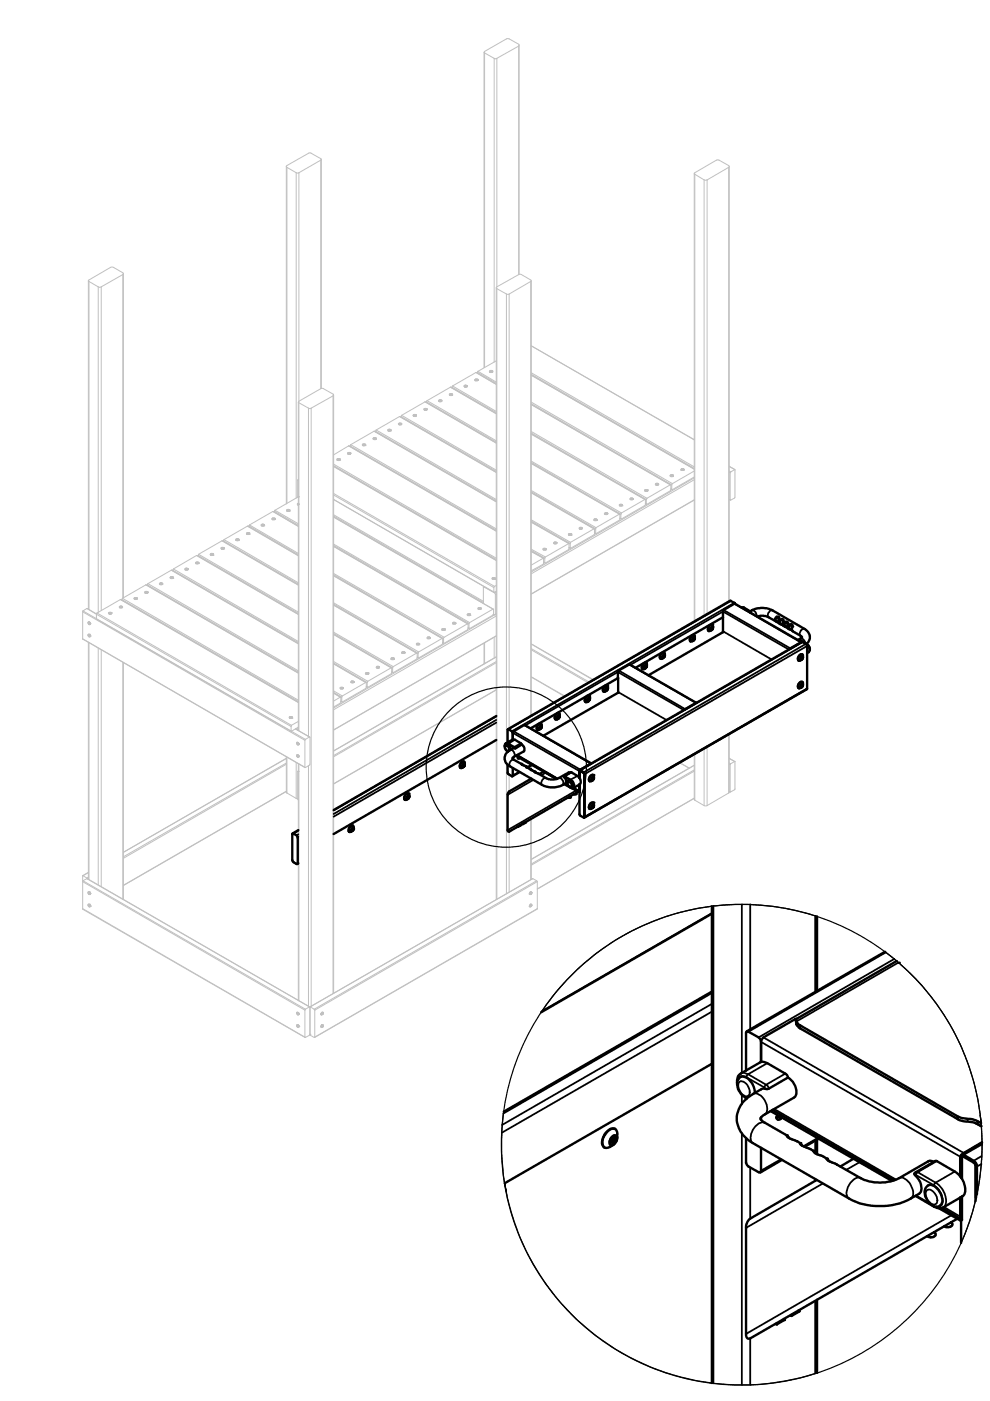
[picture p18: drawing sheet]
<svg xmlns="http://www.w3.org/2000/svg" width="210mm" height="297mm" viewBox="0 0 210 297" stroke-linecap="round" stroke-linejoin="round" font-family="sans-serif">
<g fill="none" stroke="#c0c0c0" stroke-width=".21">
<path d="M102.6 11.1v66.9M102.7 11l4.9-2.8h.3l2.1 1.2v.4l-5 2.7-2.3-1.3zM110 9.6v48.6M60.7 35.3v71.6M60.8 35.2l4.9-2.8 2.4 1.4-4.8 2.9h-.4l-2.1-1.2zM68.1 33.8v48.5M147.2 36.8l4.9-2.9 .4 .1 2.1 1.2-.1 .3-4.8 2.7-.4-.1-2-1.2zM147.2 36.8v95M154.6 35.3v92.3M18.7 59.5l4.9-2.9 .5 .1 2.1 1.3-.2 .2-4.9 2.7-2.4-1.3zM18.7 59.5v69.6M26.2 58v68.7"/>
<path d="M112.6 59.5v92.3M103.9 78.9a.26 .26 0 0 1 .2-.4 .26 .26 0 0 1 .2 .4M103.9 78.9h.1M103.9 78.7h.1M104 78.8h.1M104 78.7h.1M104.1 78.7v.1M104.1 78.8h.1M104.1 78.8l-.2 .1M104.1 78.8l.2 .1M104.2 78.7l-.1 .1M104.2 78.8h.1"/>
<path d="M104.2 78.7h.1M104.2 78.7v.1M104.3 78.9h.1M104.3 78.7h.1M104.3 78.7h-.1M105.2 76.5l-3.9 2.2-.1 .4M105.2 61v129.7M105.3 60.9l4.7-2.7h.6l2 1.3v.1l-4.7 2.8h-.5l-2.1-1.2zM112.6 79.6l34.6 19.8M112.6 73.3l34.6 19.9M63.2 85.3v69.6M63.4 85.1l4.7-2.8h.4l2.2 1.4-5 3-2.3-1.3-.2-.1z"/>
<path d="M70.7 96.4l3.3-1.9 31.2 18.1M70.7 83.7v126.9M70.7 98.9l34.5 19.9M71.5 97.6h.1M71.5 97.6a.28 .28 0 0 1 .3-.4 .28 .28 0 0 1 .2 .4M71.6 97.5h.1M71.6 97.3v.1M71.7 97.4h.1M71.7 97.5h-.1M71.7 97.5h.1M71.8 97.5h.1M71.8 97.4h.1"/>
<path d="M71.9 97.5h.1M71.9 97.4l-.1 .1M71.9 97.3h.1M71.9 97.3l-.1 .2M72 97.6h.1M73.8 96.3a.28 .28 0 0 1 .2-.4 .28 .28 0 0 1 .3 .4M73.9 96.2h.1M73.9 96.1h.1M74 96.1v.1M74 96.2h.1M74.1 96.1h-.1M74.1 96.1l.1 .1"/>
<path d="M74.1 96.1h.1M74.1 96.1v.1M74.2 96.2h.1M74.2 96.1h.1M74.2 94.7l.2-.4 5-2.9 25.8 14.9M76.9 94.5h.1M76.9 94.5a.28 .28 0 0 1 .3-.4 .28 .28 0 0 1 .2 .4M77 94.4h.1M77 94.2l.1 .1M77 94.3h.1M77.1 94.3h.1M77.1 94.3l-.1 .1"/>
<path d="M77.1 94.3v.1M77.1 94.4h.1M77.2 94.3h.1M77.2 94.4h.1M77.2 94.3l.1 .1M77.3 94.4h.1M77.3 94.3h.1M77.3 94.3h-.1M77.3 94.2h.1M77.3 94.2l-.1 .1M77.4 94.5h.1M79.2 93.2l-.1-.3 .1-.1a.27 .27 0 0 1 .4 0 .27 .27 0 0 1 0 .4"/>
<path d="M79.2 93.1h.1M79.2 92.9h.1M79.2 93.1h.2M79.3 93.1h.1M79.3 93h.1M79.4 93h.1M79.4 92.9v.2M79.4 93.1h.1M79.5 93l-.1 .1M79.5 93l.1 .1M79.5 92.9v.2M79.5 93h.1"/>
<path d="M79.5 92.9h.1M79.6 93.1h.1M79.6 93h.1M79.6 92.9h.1M79.6 91.6l.2-.4 5-2.9 20.4 11.8M82.3 91.4h.1M82.3 91.4a.28 .28 0 0 1 .3-.4 .28 .28 0 0 1 .2 .4M82.4 91.3h.1M82.4 91.1l.1 .1M82.4 91.2h.1M82.5 91.2h.1M82.5 91.2l-.1 .1"/>
<path d="M82.6 91.2h.1M82.6 91.2l.1 .1M82.7 91.3h.1M82.7 91.2h.1M82.7 91.1h.1M82.7 91.2h-.1M82.7 91.1l-.1 .1M82.8 91.4h.1M84.6 90h.1M84.6 90l-.1-.2 .1-.1a.28 .28 0 0 1 .4 0 .28 .28 0 0 1 .1 .3h-.1M84.6 89.8l.1 .2M84.7 90h.1"/>
<path d="M84.8 89.9h.1M84.8 89.8v.1M84.8 89.9v.1M84.8 89.9l-.1 .1M84.8 89.9l.2 .1M84.8 90h.1M84.9 89.9h.1M84.9 89.8v.1M84.9 89.8h.1M85 90h.1M85 89.8h.1M85 88.4l.2-.3 5-2.9 15 8.7"/>
<path d="M87.7 88.3h.1M87.7 88.3a.3 .3 0 0 1 .1-.5 .3 .3 0 0 1 .4 .1l.1 .3-.2 .1M87.8 88.2h.1M87.8 88v.1M87.9 88.1h.1M87.9 88.1l-.1 .1M88 88.1h.1M88 88.1l.1 .1M88.1 88.2h.1M88.1 88.1h.1M88.1 88h.1M88.1 88.1h-.1"/>
<path d="M88.1 88l-.1 .1M90 86.9h.1M90 86.9l-.1-.2 .2-.1a.25 .25 0 0 1 .3 0 .25 .25 0 0 1 .1 .3h-.1M90 86.7l.1 .1M90.1 86.8v.1M90.1 86.8h.1M90.2 86.8h.1M90.2 86.7v.1M90.2 86.8l.2 .1M90.2 86.8l-.1 .1M90.3 86.8h.1M90.3 86.7v.2"/>
<path d="M90.3 86.7h.1M90.3 86.7v.1M90.4 86.9h.1M90.4 86.7h.1M90.4 85.3l.2-.4 5-2.8 9.6 5.6M93.1 85.1h.1M93.1 85.1a.3 .3 0 0 1 .1-.4 .3 .3 0 0 1 .4 .1l.1 .3h-.2M93.2 85.1h.1M93.2 84.9h.1M93.2 85h.1M93.3 85h.1M93.3 85l-.1 .1"/>
<path d="M93.3 85l.2 .1M93.4 85h.1M93.4 84.9h.1M93.4 84.9v.1M93.5 85.1h.1M93.5 84.9h.1M93.5 84.9h-.1M95.4 83.8a.17 .17 0 0 1-.1-.2 .17 .17 0 0 1 .2-.1l.4 .1-.1 .2M95.4 83.7h.1M95.4 83.6l.1 .1M95.5 83.7h.1M95.6 83.7h.1"/>
<path d="M95.6 83.6h.1M95.6 83.7h-.1M95.7 83.7h.1M95.8 83.7h.1M95.8 83.6h.1M95.8 83.6l-.1 .1M98.5 82h.1M98.5 82a.3 .3 0 0 1 .1-.4 .3 .3 0 0 1 .4 .1l.1 .3h-.2M98.6 82h.1M98.6 81.8h.1M98.6 81.9h.1M98.7 81.8v.1"/>
<path d="M98.7 81.9h.1M98.7 81.9l-.1 .1M98.7 81.9l.2 .1M98.8 81.9h.1M98.8 81.8h.1M98.8 81.8v.1M98.9 82h.1M98.9 81.8h.1M98.9 81.8h-.1M100.8 80.7l-.2-.2 .4-.1a.23 .23 0 0 1 .3 0 .23 .23 0 0 1 0 .3h-.1M100.8 80.6h.1M100.8 80.5h.1"/>
<path d="M100.9 80.5v.1M100.9 80.6h.1M100.9 80.5h.1M101 80.6h.1M101 80.5h.1M101.1 80.6h.1M101.2 80.6h.1M101.2 80.5h.1M101.2 80.5l-.1 .1M105.2 81.5l-4.3-2.5-5 2.8-.1 .4M112.6 98.2l18.8 10.8M112.6 92l24.2 13.9"/>
<path d="M112.6 85.8l29.6 17M144.5 99.7a.26 .26 0 0 1 .2-.3 .26 .26 0 0 1 .2 .3M144.5 99.6h.1M144.5 99.5h.1M144.6 99.6h.1M144.6 99.5h.1M144.7 99.6h.1M144.8 99.6h.1M144.8 99.5h-.1M144.8 99.5h.1M147.2 99.9l-4.6 2.6-.2 .2v1l.2 .1 4.6-2.7M154.6 98.9l1.2 .7"/>
<path d="M41.6 119.5l-.1-.1 .1-.2h.5l-.1 .3M41.7 119.4h.1M41.7 119.3h.1M41.7 119.3v.1M41.8 119.4h.1M41.8 119.4h-.1M41.8 119.4h.2M41.9 119.4h-.1M41.9 119.3h-.1M41.9 119.4h.1M42 119.4h.1M42 119.3h.1"/>
<path d="M42 119.3l-.1 .1M42 119.5h.1M42 117.9l.1-.4 5.1-2.8 16 9.3M44.7 117.7a.26 .26 0 0 1 .2-.4 .26 .26 0 0 1 .2 .4M44.8 117.7h.1M44.8 117.5h.1M44.8 117.5v.1M44.8 117.6h.1M44.9 117.5v.1M44.9 117.6h.1M44.9 117.6l-.1 .1M45 117.6l.1 .1"/>
<path d="M45 117.6h.1M45 117.5v.1M45 117.5h.1M45.1 117.7h.1M45.1 117.5h.1M45.1 117.5h-.1M47 116.4l-.1-.1 .1-.2h.5l-.1 .3M47.1 116.3h.1M47.1 116.2h.1M47.1 116.2v.1M47.2 116.3h.1M47.2 116.3h-.1"/>
<path d="M47.2 116.3h.2M47.2 116.2v.1M47.3 116.3h-.1M47.3 116.3h.1M47.4 116.3h.1M47.4 116.2h-.2M47.4 116.2h.1M47.4 114.8l.1-.4 5.1-2.8 10.6 6.2M47.4 116.4h.1M50.1 114.6l-.1-.1a.32 .32 0 0 1 .3-.3 .32 .32 0 0 1 .3 .3l-.1 .1M50.2 114.5h.1M50.2 114.3v.1"/>
<path d="M50.2 114.4h.1M50.3 114.5h.1M50.3 114.5h-.1M50.4 114.5h.1M50.4 114.4h.1M50.4 114.4v.1M50.5 114.5h.1M50.5 114.3h.1M50.5 114.3l-.1 .1M50.5 114.6h.1M52.3 113.3h.1M52.3 113.3v-.3h.1h.5l-.1 .3"/>
<path d="M52.5 113.2h.1M52.5 113.1v.1M52.5 113.1h.1M52.6 113.2h.1M52.6 113.1v.1M52.6 113.1h.1M52.6 113.1l.2 .1M52.6 113.1h.2M52.7 113.1l-.1 .1M52.7 113.1h-.1M52.7 113.2h.1M52.7 113.1h.1"/>
<path d="M52.8 113.2h.1M52.8 113.1h.1M52.8 113.3h.1M55.5 111.5l-.1-.1a.32 .32 0 0 1 .3-.3 .32 .32 0 0 1 .3 .3l-.1 .1M55.6 111.4h.1M55.6 111.3h.1M55.6 111.2v.1M55.7 111.4h.1M55.7 111.4h-.1M55.8 111.4h.1M55.8 111.3v.1M55.8 111.3h.1"/>
<path d="M55.9 111.4h.1M55.9 111.2h.1M55.9 111.2l-.1 .1M55.9 111.5h.1M57.7 110.2h.1M57.7 110.2v-.3l.1-.1 .5 .1-.1 .3M57.8 109.9l.1 .1M57.8 110.1h.1M57.9 110v.1M57.9 110h.1M57.9 110h-.1M57.9 110l.1 .1"/>
<path d="M57.9 110l-.1 .1M58 110.1h.1M58 110h.1M58 110l.2 .1M58 110h.2M58.1 110l-.1 .1M58.1 110h-.1M58.1 110.1h.1M58.1 110h.1M58.2 110.1h.1M58.2 110h.1M58.2 110.2h.1"/>
<path d="M60.8 108.4h.1M60.8 108.4a.28 .28 0 0 1 .3-.4 .28 .28 0 0 1 .2 .4M61 108.3h.1M61 108.2h.1M61 108.1v.1M61.1 108.3h.1M61.2 108.3h.1M61.2 108.2v.1M61.2 108.2h.1M61.2 108.1v.1M61.3 108.3h.1M61.3 108.1h.1"/>
<path d="M61.3 108.1l-.1 .1M61.3 108.4h.1M63.1 107h.1M63.2 107h.1M63.2 106.8v.1M63.2 106.7l-.1 .1v.2M63.2 106.9h.1M63.2 101.7h-.1v3.8M63.2 111.6l-5.4-3.2-4.9 2.9-.1 .4M63.2 105.3l-4.9 2.9-.1 .4M63.2 105.3h.1M63.2 101.6v.1"/>
<path d="M70.7 115.8l28.5 16.5M70.7 109.6l33.9 19.5M70.7 105.9l34 19.7M112.6 119.8l2.7-1.5-.1 1.3-2.6 1.4M112.6 116.9l2.7 1.4M112.6 110.7l8 4.5M112.6 104.4l13.4 7.7M115.3 116.6l-.2-.1 .2-.2h.5l-.1 .3M115.3 119.2l.2 .2M115.3 116.5h.1M115.4 116.4h.1M115.4 116.4v.1"/>
<path d="M115.4 116.4l-.1 .1M115.4 116.5h.1M115.5 116.4h.1M115.5 116.4l.1 .1M115.5 118.2l5.1-3v1.3l-5 2.9h-.1zM115.5 116.4v.1M115.6 116.5h.1M115.6 116.4h.1M115.7 116.6h.1M117.5 115.3a.28 .28 0 0 1 .2-.4 .28 .28 0 0 1 .3 .4M117.5 115.2h.1M117.5 115l.2 .1"/>
<path d="M117.5 115.2h.2M117.6 115.2h.1M117.6 115.1h.1M117.7 115.1v.1M117.7 115.1h.1M117.7 115.2h.1M117.8 115.2h.1M117.8 115.1l-.1 .1M117.8 115.1h.1M117.9 115.2h.1M117.9 115.1h.1M117.9 115h.1"/>
<path d="M117.9 115l-.1 .1M120.6 113.5h.1M120.6 113.5l-.1-.3 .1-.1 .6 .1-.1 .3M120.6 116.1l.3 .2M120.7 113.4h.1M120.7 113.3h.1M120.8 113.3h.1M120.8 113.3v.1M120.8 113.3l-.1 .1M120.8 113.4h.1M120.9 113.3h.1M120.9 113.3l.1 .1"/>
<path d="M120.9 113.3l-.1 .1M121 113.4h.1M121 113.3h.1M121 115l5-2.9v1.2l-.1 .1-5 2.9zM121.1 113.5h.1M122.9 112.2a.28 .28 0 0 1 .2-.4 .28 .28 0 0 1 .3 .4M122.9 112.1h.1M122.9 111.9l.2 .1M122.9 112.1h.2M123 112.1h.1M123 112h.1M123 111.9l.1 .1"/>
<path d="M123.1 112h-.1M123.1 112h.1M123.1 112.1h.1M123.2 112.1h.1M123.2 112h.1M123.2 112v.1M123.2 111.9v.1M123.3 112.1h.1M123.3 112h.1M123.3 111.9h.1M123.3 111.9l-.1 .1M126 110.3h.1"/>
<path d="M126 110.3l-.1-.2 .1-.1 .6 .1-.1 .2M126 110.1l.2 .1M126 113l.3 .1M126.1 110.3h.1M126.2 110.2v.1M126.2 110.2h.1M126.2 110.2h-.1M126.2 110.2l-.1 .1M126.2 110.3h.1M126.3 110.2h.1M126.3 110.2l.1 .1M126.3 110.2v.1"/>
<path d="M126.4 110.3h.1M126.4 110.2h.1M126.4 111.9l5-2.9v1.2l-.1 .1-5 2.8zM126.5 110.3h.1M128.3 109.1l-.2-.2 .2-.2a.27 .27 0 0 1 .4 0 .27 .27 0 0 1 0 .4M128.3 109h.1M128.3 108.8l.1 .1M128.3 109h.2M128.4 109h.1M128.4 108.9h.1M128.4 108.8l.1 .1M128.5 108.9h-.1"/>
<path d="M128.5 108.9h.1M128.5 109h.1M128.6 109h.1M128.6 108.9h.1M128.6 108.9v.1M128.6 108.8v.1M128.7 109h.1M128.7 108.9h.1M128.7 108.8h.1M128.7 108.8l-.1 .1M131.4 107.2h.1M131.4 107.2l-.1-.2 .1-.1 .6 .1-.1 .2"/>
<path d="M131.4 107h.2M131.4 109.9l.3 .1M131.5 107.2h.1M131.6 107.1h.1M131.6 107l-.1 .1M131.6 107.1v.1M131.6 107.1l-.1 .1M131.6 107.2h.1M131.7 107.1h.1M131.7 107.1l.1 .1M131.7 107v.2M131.8 107.2h.1"/>
<path d="M131.8 107.1h.1M131.8 107h.1M131.8 108.8l5-2.9v1.1l-.1 .2-5 2.8-.1-1zM131.8 107h-.1M131.9 107.2h.1M133.7 106l-.2-.2 .2-.2a.27 .27 0 0 1 .4 0 .27 .27 0 0 1 0 .4M133.7 105.8h.1M133.7 105.7h.1M133.7 105.8h.2M133.8 105.8h.1M133.8 105.7h.1M133.9 105.8h.1"/>
<path d="M134 105.8h.1M134 105.7h.1M134 105.7v.1M136.8 104.1h.1M136.8 104.1l-.1-.2 .1-.1 .6 .1-.2 .2M136.8 103.9h.1M136.8 106.8l.3 .1M136.9 104.1h.1M136.9 104h.1M137 103.9v.1M137 104v.1M137 104l-.1 .1"/>
<path d="M137 104.1h.1M137 104h.1M137.1 104l.1 .1M137.1 103.9v.1M137.1 104h.1M137.2 104.1h.1M137.2 104h.1M137.2 103.9h.1M137.2 105.6l4.9-2.8 .1 .1v1l-.1 .2-5 2.8-.1-1zM137.2 103.9h-.1M139.1 102.9l-.1-.1a.27 .27 0 0 1 .3-.3 .27 .27 0 0 1 .2 .4M139.1 102.7h.1"/>
<path d="M139.1 102.6h.1M139.2 102.7h.1M139.2 102.6h.1M139.3 102.7h.1M139.4 102.7h.1M139.4 102.6h.1M142.2 101h.1M142.2 101l-.2-.2 .2-.1 .5 .1-.1 .2M142.2 100.8l.1 .2M142.2 103.7l.3 .1M142.3 101h.1M142.4 100.9h.1"/>
<path d="M142.4 100.8v.1M142.4 100.9v.1M142.4 100.9l-.1 .1M142.4 100.9l.2 .1M142.4 101h.1M142.5 100.9h.1M142.5 100.8v.1M142.6 101h.1M142.6 100.8h.1M142.6 100.8l-.1 .2M147.2 106l-34.6 20M154.6 105.9l.2 .1"/>
<path d="M154.8 100.1l1-.5v5.9l-.9 .5h-.1zM18.7 132.1h.2M18.7 134.7h.2M18.7 136.2v50.2M18.8 134.7h.1M18.9 131.9v.1M18.9 132.1h.1M18.9 134.6h.1M18.9 134.7h.1M18.9 132.1h-.1M18.9 132.2h.1M18.9 134.8h.1"/>
<path d="M18.9 131.9v-.1a.28 .28 0 0 0-.2 .4 .28 .28 0 0 0 .5 .1M18.9 132.3h.1M18.9 132h.1M18.9 134.5h.1M18.9 134.5a.25 .25 0 0 0-.2 .4 .25 .25 0 0 0 .5 0M18.9 134.9h.1M18.9 132v.1M18.9 132.2v.1M18.9 134.6v.2M19 132.2h.1M19 134.8h.1M19 134.8v.1"/>
<path d="M19 132.1v.1M19 134.8l-.1 .1M19 132.3h.1M19 134.9h.1M19 132.2v.1M20.4 130.2l-1.9-1.2-1 .6v5.9l47.1 27.2M23.1 130.2h.1M23.1 130.2v-.1a.29 .29 0 0 1 .3-.3 .29 .29 0 0 1 .2 .4M23.2 130.1h.1M23.2 129.9v.1M23.2 130h.1M23.3 130h.1"/>
<path d="M23.3 130l-.1 .1M23.3 130v.1M23.4 130l.1 .1M23.4 130h.1M23.4 130v.1M23.5 130.1h.1M23.5 130h.1M23.5 129.9h.1M23.5 130h-.1M23.5 129.9l-.1 .1M25.4 128.9l-.1-.1a.29 .29 0 0 1 .3-.3 .29 .29 0 0 1 .3 .3l-.1 .1M25.5 128.8h.1"/>
<path d="M25.5 128.6h.1M25.5 128.6v.1M25.5 128.7v.1M25.5 128.7h.1M25.6 128.7h.1M25.6 128.6v.1M25.6 128.8h.1M25.7 128.8h.1M25.7 128.6v.1M25.7 128.7h.1M25.8 128.8h.1M25.8 128.6h.1"/>
<path d="M25.8 128.6l-.1 .2M25.8 127.2l.2-.3 5-2.9 32.2 18.7M28.5 127h.1M28.5 127h-.1a.29 .29 0 0 1 .4-.3 .29 .29 0 0 1 .2 .3M28.6 127h.1M28.6 126.8v.1M28.6 126.9h.1M28.7 126.9h.1M28.8 126.9l.1 .1M28.8 126.9h.1M28.8 126.9l-.2 .1M28.9 127h.1"/>
<path d="M28.9 126.8h.1M28.9 126.8l-.1 .1M30.8 125.7h-.1a.29 .29 0 0 1 .3-.3 .29 .29 0 0 1 .3 .3h-.1M30.9 125.7h.1M30.9 125.5v.2M30.9 125.6h.1M31 125.6h.1M31 125.5v.1M31 125.6l-.1 .1M31.1 125.6v.1M31.1 125.6h.1M31.1 125.5v.1"/>
<path d="M31.1 125.7h.1M31.2 125.7h.1M31.2 125.5h.1M31.2 125.5l-.1 .2M31.2 124.1l.2-.4 5-2.8 26.8 15.5M33.9 123.9a.26 .26 0 0 1 .2-.3 .26 .26 0 0 1 .3 .3M34 123.9h.1M34 123.7h.1M34 123.8h.1M34.1 123.8h.1M34.1 123.8l-.1 .1M34.2 123.8l.1 .1"/>
<path d="M34.2 123.8h.1M34.2 123.7h.1M34.2 123.7v.1M34.3 123.9h.1M34.3 123.7h.1M34.3 123.7h-.1M36.2 122.6l-.1-.2 .2-.1 .5 .1-.2 .2M36.3 122.5h.1M36.3 122.4v.1M36.3 122.4h.1M36.4 122.5h.1M36.4 122.5h-.1"/>
<path d="M36.5 122.5h-.1M36.5 122.4h-.1M36.5 122.5h.1M36.6 122.5h.1M36.6 122.4h.1M36.6 122.4l-.1 .1M36.6 122.6h.1M36.6 121l.2-.4 5-2.8 21.4 12.4M39.3 120.8a.26 .26 0 0 1 .2-.4 .26 .26 0 0 1 .3 .4M39.4 120.8h.1M39.4 120.6h.1M39.4 120.7h.1"/>
<path d="M39.5 120.6v.1M39.5 120.7h.1M39.5 120.7l-.1 .1M39.6 120.7l.1 .1M39.6 120.7h.1M39.6 120.6v.1M39.6 120.6h.1M39.7 120.8h.1M39.7 120.6h.1M39.7 120.6h-.1M70.7 134.5l12.3 7.1M70.7 128.3l17.7 10.2"/>
<path d="M70.7 122l23.1 13.4M83 139.8a.17 .17 0 0 1-.1-.2 .17 .17 0 0 1 .2-.1l.5 .1-.2 .2M83.1 139.7h.1M83.1 139.6v.1M83.2 139.7h.1M83.2 139.6v.1M83.2 139.7h-.1M83.3 139.7h-.1M83.3 139.6l-.1 .1M83.3 139.7h.1M83.4 139.7h.1M83.4 139.6h.1"/>
<path d="M83.4 139.6l-.1 .1M85.3 138.5a.27 .27 0 0 1 .2-.4 .27 .27 0 0 1 .3 .4h-.1M85.3 138.4h.1M85.3 138.3h.1M85.3 138.4h.2M85.4 138.4h.1M85.5 138.4h.1M85.6 138.4h-.1M85.6 138.3h-.1M85.6 138.4h.1M85.6 138.3h.1M85.7 138.4h.1"/>
<path d="M85.7 138.3h.1M88.4 136.7l-.1-.2 .3-.1a.23 .23 0 0 1 .3 0 .23 .23 0 0 1 0 .3h-.1M88.5 136.6h.1M88.5 136.4v.2M88.5 139.4l.2 .1M88.6 136.6h.1M88.6 136.5h.1M88.6 136.6h-.1M88.7 136.6h-.1M88.7 136.5h-.1M88.7 136.6h.1M88.7 138.3l5-2.9h.2v1l-.2 .2-4.9 2.9-.2-.1z"/>
<path d="M88.8 136.6h.1M88.8 136.4h.1M88.8 136.4l-.1 .2M90.7 135.4h-.1a.32 .32 0 0 1 .3-.3 .32 .32 0 0 1 .3 .3h-.1M90.7 135.3h.4M90.7 135.3h.1M90.7 135.2h.1M90.8 135.2v.1M90.8 135.2h.1M90.9 135.3h.1M90.9 135.2h.1M90.9 135.2v.1"/>
<path d="M91 135.3h.1M91 135.2h.1M91 135.2v.1M91.1 135.3h.1M91.1 135.2h.1M93.8 133.6l-.1-.2 .2-.1h.4l-.1 .3M93.9 133.5h.1M93.9 133.3v.1M93.9 136.3l.1 .1M93.9 133.4h.1M93.9 133.4v.1M94 133.4h.1"/>
<path d="M94 133.5h.1M94 133.5h-.1M94 135.2l5.1-2.9h.2l-.2 1.2-4.9 2.9h-.2zM94.1 133.4h-.1M94.1 133.5h.1M94.1 133.4v.1M94.2 133.5h.1M94.2 133.3h.1M94.2 133.3l-.1 .1M94.2 133.6h.1M96.1 132.3h-.2a.32 .32 0 0 1 .4-.4 .32 .32 0 0 1 .3 .4h-.1M96.1 132.2h.1"/>
<path d="M96.1 132.1h.1M96.1 132.2h.2M96.2 132.1v.1M96.2 132.1h.1M96.3 132.2h.1M96.3 132.2h.2M96.3 132.1v.1M96.3 132.1h.1M96.4 132.2h.1M96.4 132.1h.1M96.5 132.2h.1M96.5 132.1h.1"/>
<path d="M99.2 130.5l-.1-.1 .1-.2h.5l-.1 .3M99.3 130.4h.1M99.3 130.2v.2M99.3 133.1l.1 .2M99.3 130.3h.1M99.4 130.4h.1M99.4 130.4h-.1M99.4 130.4h.2M99.5 130.3h-.1M99.5 130.4h.1M99.5 132.1l5-3 .1 .1-.1 1.2-4.9 2.9h-.2zM99.6 130.4h.1"/>
<path d="M99.6 130.2h.1M99.6 130.2l-.1 .2M99.6 130.5h.1M101.4 129.2a.28 .28 0 0 1 .3-.4 .28 .28 0 0 1 .2 .4M101.5 129.1h.1M101.6 129h.1M101.6 129v.1M101.7 129.1h.1M101.7 129v.1M101.7 129h.1M101.7 129h.2M101.7 129l.2 .1"/>
<path d="M101.8 129.1h.1M101.8 129h.1M101.9 129.1h.1M101.9 129h.1M102.5 127.9v-3.5h.1l2.4 1.5v4.5l-.4-.2M102.6 136.4v4.4M102.6 124.4h-.1M104.5 122.8l-.2-.2 .2-.1 .5 .1-.1 .2M104.5 122.7h.1M104.5 122.6h.1M104.6 122.6h.1M104.6 122.7h.1"/>
<path d="M104.6 122.6v.1M104.6 122.7h-.1M104.7 122.7h.1M104.7 122.7h-.1M104.7 122.6h.1M104.8 122.7h.1M104.8 122.6h.1M104.8 122.6v.1M104.9 122.8h.1M105.2 124.1l-.5 .3v1.2l.5-.3M105.2 134.9l-34.5 19.9M105.2 139.2l-34.5 20"/>
<path d="M105.2 130.2l-.2 .2M112.6 136.5l13.3 7.6M26.2 140.5v50.2M61.4 152.3h.1M61.4 152.3l-.1-.3 .2-.1 .5 .1-.1 .3M61.5 152.2h.1M61.5 152.1h.1M61.6 152.1h.1M61.6 152.1h-.1M61.6 152.1l.1 .1M61.6 152.1l-.1 .1M61.7 152.2h.1"/>
<path d="M61.7 152.1h.1M61.7 152.1l.1 .1M61.7 152.1v.1M61.8 152.2h.1M61.8 152.1h.1M61.8 152.1h-.1M61.9 152.3h.1M62.7 154.5l3 1.8M62.7 154.5l.4 .2M63 157.6h.1M63.1 157.6h.1M63.1 157.7h.1"/>
<path d="M63.1 157.8h.1M63.1 157.5h.1M63.1 157.5v.1M63.1 157.6l.1 .1M63.1 157.6v.1M63.1 157.7v.1M63.2 157.7h.1M63.2 157.4a.31 .31 0 0 0-.4 .4 .31 .31 0 0 0 .5 .2l.1-.2M63.2 157.7v.1M63.2 157.7l-.1 .1M63.2 157.8h.1M63.2 153l-1.4 .8-.1 1.3 1.5-.9"/>
<path d="M63.2 148.9l-37.6-21.8-5.2 3v1.1l41.3 23.9M64.6 156.8l1-.5h.1v5.7l-.9 .7h-.2zM70.7 148.6l1.6-.8v1.2l-1.6 .9M70.7 146.9l1.6 .9M70.7 140.7l6.9 4M72.2 146h.1M72.2 146l-.1-.2 .2-.1 .5 .1-.2 .2M72.3 146h.1M72.3 145.8h.1M72.3 148.7l.2 .1M72.3 145.8l.1 .1M72.4 145.8v.1"/>
<path d="M72.4 145.9l.1 .1M72.4 145.9l-.1 .1M72.4 145.9v.1M72.4 145.9h.1M72.5 145.9l.1 .1M72.5 146h.1M72.5 145.9v.1M72.5 145.9h.1M72.5 147.6l5-2.9 .2 .1v1l-.2 .2-4.9 2.8h-.1zM72.5 145.8v.2M72.5 145.8h.1M72.5 145.8v.1"/>
<path d="M72.6 146h.1M72.6 145.9h.1M72.6 145.8h.1M74.5 144.8a.26 .26 0 0 1 .2-.4 .26 .26 0 0 1 .2 .4M74.5 144.6h.1M74.5 144.5l.1 .1M74.6 144.6h.1M74.7 144.6h.1M74.7 144.5h.1M74.8 144.6h-.1M74.8 144.5h-.1M74.8 144.6h.1"/>
<path d="M74.9 144.6h.1M74.9 144.5h.1M74.9 144.5l-.1 .1M77.6 142.9h.1M77.6 142.9l-.1-.2 .2-.1 .5 .1-.2 .2M77.7 142.9h.1M77.7 142.7v.2M77.7 145.6l.2 .1M77.8 142.8h.1M77.8 142.7v.1M77.8 142.8l.1 .1M77.8 142.8l-.1 .1"/>
<path d="M77.9 142.8l.1 .1M77.9 142.9h.1M77.9 142.8v.1M77.9 142.8h.1M77.9 142.7v.1M78 142.9h.1M78 144.4l4.9-2.8 .2 .1v1l-.2 .2-5 2.8v-1.1zM78 142.7h-.1M79.9 141.7a.26 .26 0 0 1 .2-.4 .26 .26 0 0 1 .2 .4M79.9 141.5h.1M79.9 141.4l.1 .1M80 141.5h.1"/>
<path d="M80.1 141.5h.1M80.1 141.4h.1M80.2 141.5h-.1M80.2 141.4h-.1M80.2 141.5h.1M80.3 141.5h.1M80.3 141.4h.1M80.3 141.4l-.1 .1M83.1 142.5l.2 .1M83.3 141.4l5-2.9h.2v1.1l-.2 .1-4.9 2.9-.2-.1zM105.2 146.3l-34.5 19.9M112.6 143.6l7.2 4.1"/>
<path d="M154.6 155.6v12.5l-4.8 2.8-.5-.1-2.1-1.3v-9.6M60.7 160.5v7.6l2.4 1.3M60.7 160.8l-34.5 19.9M60.7 167.8l-34.5 20M63 160.2l.1 .1M63.1 160.2v.1M63.1 160.3h.1M63.1 160.5h.1M63.1 160.1h.1M63.1 160.2h.1M63.1 160.1v.2M63.1 160.4v.1"/>
<path d="M63.1 160.4h.1M63.2 160.3h.1M63.2 160h-.1a.26 .26 0 0 0-.2 .4 .26 .26 0 0 0 .5 0M63.2 160.4h.1M63.2 160.3v.1M63.2 163.6h-.1v5.9h.1M63.2 163.6h.1M63.2 161.9v50.2M63.2 163.4l-.1 .2M112.6 162.3v.9M112.6 173.6v12.8M144.1 161.7l2 1.2"/>
<path d="M147.2 162.2l-34.6 20M147.2 169.3l-33.3 19.2M154.6 167.8l.2 .1M154.6 160.8l1.2 .7M154.8 162l1-.5v5.9l-.9 .5zM18.5 186.3l-1-.6v7.1l47.1 27.1M18.5 186.3l-.9 .4-.1 .2M18.5 186.3l47.2 27.2M18.7 189.3h.2M18.7 191.9h.2M18.7 185l-1.2 .7M18.8 189.3h.1"/>
<path d="M18.8 191.9h.1M18.9 189.2h.1M18.9 191.8v.1M18.9 191.9h.1M18.9 189.3h.1M18.9 189.4h.1M18.9 192.1h.1M18.9 189.1h.1M18.9 189.1a.25 .25 0 0 0-.2 .4 .25 .25 0 0 0 .5 0M18.9 189.5h.1M18.9 191.7h.1M18.9 191.7a.27 .27 0 0 0-.2 .4 .27 .27 0 0 0 .4 .1l.1-.1"/>
<path d="M18.9 192.2h.1M18.9 189.2v.2M18.9 191.9v.1M18.9 192.1v.1M18.9 192v.1M18.9 192h.1M19 189.4h.1M19 189.4v.1M19 189.4l-.1 .1M19 189.5h.1M19 192.1h.1M19.2 192.1h.1"/>
<path d="M112.2 192.1h.1M112.3 192.1h.1M112.3 189.5h.1M112.4 192.1l.1 .1M112.4 192l.1 .1M112.4 189.4l.1 .1M112.4 192v.1M112.5 191.7h.2v.3l-.3 .3-.2-.2M112.5 191.9h.1M112.5 192.2h.1M112.5 192.1h.1M112.5 191.9v.1"/>
<path d="M112.5 192h.1M112.5 192l-.2 .1M112.5 189.1h.2l-.1 .4a.19 .19 0 0 1-.2 .2 .19 .19 0 0 1-.2-.2M112.5 189.3h.1M112.5 189.5h.1M112.5 189.2h.1M112.5 189.4l-.2 .1M112.5 189.2v.2M112.5 189.4h.1M112.5 191.8h.1M112.5 191.8v.1M112.6 191.9h-.1"/>
<path d="M63 217.4l.1 .1M63 214.8l.1 .1M63.1 217.4v.1M63.1 214.8v.1M63.1 217.5h.1M63.1 214.9h.1M63.1 217.7h.1M63.1 217.3v.2M63.1 217.3h.1M63.1 215.1h.1M63.1 214.7h.1M63.1 214.8h.1"/>
<path d="M63.1 214.7v.2M63.1 215v.1M63.1 217.6v.1M63.1 217.6h.1M63.1 215h.1M63.2 217.6h.1M63.2 214.9h.1M63.2 217.3a.26 .26 0 0 0-.3 .4 .26 .26 0 0 0 .5 0M63.2 217.6v.1M63.2 217.7h.1M63.2 217.5h.1M63.2 214.6h-.1a.26 .26 0 0 0-.2 .4 .26 .26 0 0 0 .5 0"/>
<path d="M63.2 215h.1M63.2 217.5v.1M63.2 214.9v.1M63.4 217.7h.1M65.7 213.5l47.2-27.2 1 .5v6l-47.2 27.1M65.7 213.5l1 .5v5.9l-.9-.4-.1-.2M65.7 213.5h-.1l-1 .5v5.9l1-.4 .1-.2M65.7 219.3h.1M65.7 213.5v5.8M68 217.7h.1M68.1 215h.1M68.1 217.7h.1"/>
<path d="M68.1 217.6h.1M68.2 214.9l.1 .2M68.2 215h.1M68.2 214.9v.1M68.2 214.9h.1M68.2 214.9l-.1 .1M68.2 217.7h.1M68.2 217.5h.1M68.2 217.5l-.1 .2M68.2 217.6h.1M68.3 214.6h.1M68.3 214.6a.27 .27 0 0 1 .1 .4 .27 .27 0 0 1-.4 .1v-.1"/>
<path d="M68.3 214.8h.1M68.3 215.1h.1M68.3 214.7h.1M68.3 217.3v-.1a.32 .32 0 0 1 .2 .4 .32 .32 0 0 1-.4 .3l-.1-.2M68.3 217.7h.1M68.3 217.3h.1M68.3 217.3v.2M68.3 217.5h-.1M68.3 214.7v.2M68.3 214.9v.1M68.3 214.8l-.1 .1M68.3 217.6h-.1"/>
<path d="M68.3 214.9h.1M68.3 217.4v.1M68.3 217.5h.1M68.4 217.4l-.1 .1"/>
</g>
<g fill="none" stroke="#c0c0c0" stroke-width=".21">
<path d="M102.7 11.2v66.7M104.8 12.4v64.4M105.3 12.4v48.4M110 9.8v48.4M60.8 35.5v71.2M62.8 36.6v69M63.4 36.6v48.5M68 34v48.4M147.3 36.9v94.8M149.3 38.1v92.5M149.9 38.1v92.1M154.5 35.5v92.1"/>
<path d="M18.9 59.7v69.5M26 58.2v68.7M112.5 59.7v92.1M20.8 60.8v69M21.5 60.8v68.7M100.9 79l4.3 2.5M101.2 78.9l4 2.4M101.3 78.7l3.9 2.3M103.8 78.7a.32 .32 0 0 1 .4-.1 .32 .32 0 0 1 .2 .3h-.1a.28 .28 0 0 1-.3 0 .28 .28 0 0 1-.2-.2zM103.8 78.9h.6M103.9 78.9h.1M103.9 78.8v.1"/>
<path d="M103.9 78.7h.1M104 78.7l-.1 .1M104 78.7h.1M104 78.8l-.1 .1M104 78.7v.1M104 78.7l.1 .1M104 78.9h.1M104 78.8h.1M104.1 78.7h.1M104.1 78.8h.1M104.1 78.8l-.1 .1M104.1 78.7v.1"/>
<path d="M104.1 78.8l.1 .1M104.2 78.7h.1M104.2 78.7l.1 .1M104.2 78.9h.1M104.2 78.8l.1 .1M104.2 78.7l-.1 .1M104.2 78.7v.1M104.2 78.8h.1M104.3 78.7h.1M104.3 78.7h-.1M104.3 78.8v.1M104.3 78.9h.1"/>
<path d="M105.3 61.2v129.4M107.4 62.3v95.2M107.9 62.3v92.2M112.6 79.6l34.6 19.9M112.6 79l34.6 20M112.6 79.4l34.6 19.9M112.6 73.3l34.6 20M63.4 85.4v69.5M65.4 86.5v69.6M66 86.5v126.8M70.6 83.9v126.8M70.7 98.9l34.5 20"/>
<path d="M70.7 98.4l34.5 19.9M70.7 98.7l34.5 19.9M71.5 97.6h.5M71.6 97.3h.4l.1 .2h-.6zM71.6 97.5h.1M71.6 97.3v.1M71.6 97.3h.1M71.6 97.4v.1M71.6 97.3h.2M71.6 97.3l.1 .2M71.6 97.4h.1M71.7 97.5h.1"/>
<path d="M71.7 97.4h.1M71.8 97.3h.1M71.8 97.5h.1M71.8 97.5h-.2M71.8 97.4v.1M71.8 97.4h.1M71.9 97.3h.1M71.9 97.4v.1M71.9 97.5h.1M71.9 97.4l-.1 .1M71.9 97.4h.1M71.9 97.3v.1"/>
<path d="M71.9 97.3v.2M73.7 96h.6a.29 .29 0 0 1-.3 .3 .29 .29 0 0 1-.3-.3zM73.8 96.3h.5M73.9 96.2h.1M73.9 96.1h.1M73.9 96v.1M73.9 96h.1M73.9 96.1v.1M73.9 96l.1 .1M73.9 94.5l31.3 18.1M74 96.1h.1M74 96.2h.1"/>
<path d="M74 96.2h.2M74.1 96.2h.1M74.1 96.1h.1M74.2 96l-.2 .1M74.2 96h.1M74.2 96.1h.1M74.2 96.1v.1M74.2 96.2h.1M74.2 96.1h-.1M74.2 96v.1M74.2 94.5l31 17.9M74.4 94.3l30.8 17.8"/>
<path d="M76.9 94.2h.5a.26 .26 0 0 1-.3 .3 .26 .26 0 0 1-.2-.3zM76.9 94.5h.5M77 94.3v.1M77 94.2v.1M77 94.2h.1M77 94.4h.1M77 94.2l.1 .1M77 94.3h.1M77 94.2h.2M77.1 94.3l.1-.1v.1M77.1 94.3h.1M77.2 94.2h.1"/>
<path d="M77.2 94.3l.1 .1M77.2 94.3h.1M77.2 94.3l-.2 .1M77.2 94.4h.1M77.3 94.2h.1M77.3 94.3h.1M77.3 94.4h.1M77.3 94.3h-.1M77.3 94.2v.1M77.3 94.3v.1M77.3 94.2l-.1 .1M79.1 92.9h.6a.29 .29 0 0 1-.3 .3 .29 .29 0 0 1-.3-.3z"/>
<path d="M79.2 93.1h.5M79.2 93.1h.1M79.2 92.9l.1 .1M79.2 92.9h.1M79.2 93.1h.2M79.3 93.1h.1M79.3 93l-.1 .1M79.3 93h.1M79.3 92.9h.1M79.3 92.9l.1 .1M79.3 91.4l25.9 15M79.4 93v.1"/>
<path d="M79.4 93.1h.1M79.4 92.9h.1M79.4 93.1h.2M79.5 93.1h.1M79.5 93h.1M79.5 92.9h.1M79.5 93l-.1 .1M79.6 92.9h-.2M79.6 92.9h.1M79.6 92.9v.1M79.6 93h.1M79.6 93v.1"/>
<path d="M79.6 93.1h.1M79.6 92.9l-.1 .1M79.6 91.4l25.6 14.8M79.8 91.2l25.4 14.7M82.2 91.1a.32 .32 0 0 1 .4-.1 .32 .32 0 0 1 .2 .3l-.4 .1-.2-.1zM82.3 91.4h.5M82.4 91.2v.1M82.4 91.1v.1M82.4 91.1h.1M82.4 91.3h.1M82.4 91.1l.1 .1M82.4 91.2h.1"/>
<path d="M82.5 91.2v-.1v.1M82.5 91.2h.1M82.5 91.1h.1M82.5 91.1h.2M82.5 91.2l.2 .1M82.5 91.2l-.1 .1M82.6 91.2l.1 .1M82.6 91.2h.1M82.7 91.1h.1M82.7 91.2h.1M82.7 91.2v.1M82.7 91.3h.1"/>
<path d="M82.7 91.2h-.1M82.7 91.1l-.1 .1M82.7 91.1v.1M84.5 89.8l.5-.1 .2 .1-.1 .2a.32 .32 0 0 1-.4 .1 .32 .32 0 0 1-.2-.3zM84.6 90h.5M84.6 90h.1M84.6 89.8l.1 .1M84.6 89.8h.1M84.7 90h.1M84.7 89.9l-.1 .1M84.7 89.9h.1M84.7 89.8h.1"/>
<path d="M84.7 89.8l.1 .1M84.7 88.3l20.5 11.9M84.8 89.9h.1M84.8 89.8h.1M84.8 90h.2M84.8 90h.1M84.9 90h.1M84.9 89.9h.1M84.9 89.8h.1M85 89.8h-.2M85 89.8h.1M85 89.8v.1"/>
<path d="M85 89.9h.1M85 89.9v.1M85 90h.1M85 89.8l-.2 .1M85 88.3l20.2 11.6M85.2 88.1l20 11.6M87.6 88a.32 .32 0 0 1 .4-.1 .32 .32 0 0 1 .2 .3h-.6zM87.7 88.3h.5M87.8 88.1v.1M87.8 88v.1M87.8 88h.1M87.8 88l.1 .1"/>
<path d="M87.8 88.2h.1M87.8 88.1h.1M87.9 88.1l-.1 .1M87.9 88.1h.1M87.9 88h.1M87.9 88h.2M87.9 88.1l.2 .1M88 88.1l.1 .1M88 88.1h.1M88.1 88h.1M88.1 88v.1M88.1 88.1h.1"/>
<path d="M88.1 88.1v.1M88.1 88.2h.1M88.1 88.1h-.1M88.1 88l-.1 .1M89.9 86.7l.5-.1 .2 .1-.1 .2a.32 .32 0 0 1-.4 .1 .32 .32 0 0 1-.2-.3zM90 86.9h.5M90 86.9h.1M90 86.7l.1 .1M90 86.7h.1M90 86.7h.2M90.1 86.8l-.1 .1M90.1 86.8h.1"/>
<path d="M90.1 86.9h.1M90.1 86.7h.1M90.1 86.7l.1 .1M90.1 85.2l15.1 8.8M90.2 86.7h.1M90.2 86.9h.1M90.2 86.8h.1M90.3 86.7h-.1M90.3 86.7h.1M90.3 86.8h.1M90.3 86.8l.1 .1M90.3 86.9h.1"/>
<path d="M90.4 86.7h.1M90.4 86.7l-.1 .1M90.4 86.9h.1M90.4 86.7l-.2 .1M90.4 85.2l14.8 8.5M90.6 84.9l14.6 8.6M93 84.9l.5-.1 .2 .1-.2 .2a.28 .28 0 0 1-.3 .1 .28 .28 0 0 1-.2-.3zM93.1 85.1h.5M93.2 85.1h.1M93.2 85v.1M93.2 84.9h.1M93.2 84.9v.1"/>
<path d="M93.2 85h.1M93.3 84.9v.1M93.3 85h.1M93.3 84.9h.1M93.3 84.9h.2M93.3 85l.2 .1M93.3 85l-.1 .1M93.4 85l.1 .1M93.4 84.9v.1M93.4 85h.1M93.4 84.9h.1M93.5 84.9h.1"/>
<path d="M93.5 84.9v.1M93.5 85v.1M93.5 85.1h.1M93.5 84.9l-.2 .1M95.3 83.6h.1a.26 .26 0 0 1 .3-.1 .26 .26 0 0 1 .1 .3h-.4zM95.3 83.8h.6M95.4 83.7h.1M95.4 83.6l.1 .1M95.4 83.6h.1M95.5 83.7h-.1M95.5 83.7h.1M95.5 83.6h.1"/>
<path d="M95.5 83.6l.1 .1M95.5 82.1l9.7 5.6M95.6 83.6h.1M95.6 83.7h.1M95.7 83.6h-.1M95.7 83.6h.1M95.7 83.7h.1M95.7 83.6l-.1 .1M95.8 83.6h.1M95.8 83.6l-.1 .1M95.8 83.7h.1M95.8 82.1l9.4 5.4"/>
<path d="M95.9 81.8l9.3 5.4M98.4 81.8l.5-.1 .2 .1-.2 .2a.28 .28 0 0 1-.3 .1 .28 .28 0 0 1-.2-.3zM98.5 82h.5M98.6 82h.1M98.6 81.9v.1M98.6 81.8h.1M98.6 81.8v.1M98.6 81.8l.1 .1M98.6 81.9h.1M98.7 81.8h.1M98.7 81.9h.1M98.7 81.9l-.1 .1"/>
<path d="M98.7 81.9v-.1v.1M98.7 81.9l.2 .1M98.8 81.8h.1M98.8 81.8l.1 .1M98.8 81.9l.1 .1M98.8 81.8v.1M98.8 81.9h.1M98.9 81.8h.1M98.9 81.8h-.1M98.9 81.9v.1M98.9 82h.1M98.9 81.8l-.2 .1"/>
<path d="M100.6 80.5l.2-.1a.26 .26 0 0 1 .3-.1 .26 .26 0 0 1 .1 .4h-.4zM100.7 80.7h.6M100.8 80.6h.1M100.8 80.5l.1 .1M100.8 80.4v.1M100.8 80.4h.1M100.8 80.5h.1M100.8 80.5l.2 .1M100.9 80.6h-.1M100.9 80.6h.1M100.9 80.4l.1 .1M100.9 80.5h.1"/>
<path d="M101 80.5h.1M101 80.6h.1M101.1 80.4l-.1 .1M101.1 80.4h.1M101.1 80.6h.1M101.1 80.5l-.1 .1M101.1 80.5h.1M101.2 80.4h.1M101.2 80.4v.1M101.2 80.5l-.1 .1M101.2 80.6h.1M101.2 80.5h.1"/>
<path d="M112.6 98.3l18.7 10.7M112.6 97.8l19.2 11M112.6 98l19 11M112.6 92.1l24.1 13.8M112.6 91.5l24.6 14.1M112.6 91.8l24.4 14.1M112.6 85.8l29.5 17M112.6 85.3l30 17.2M112.6 85.6l29.8 17.2M144.4 99.7h.6M144.5 99.4a.25 .25 0 0 1 .4 0 .25 .25 0 0 1 0 .3h-.4zM144.5 99.6h.1"/>
<path d="M144.5 99.5l.1 .1M144.5 99.5h.1M144.5 99.4h.1M144.5 99.4v.1M144.6 99.6h-.1M144.6 99.6h.1M144.6 99.4l.1 .1M144.6 99.5l.1 .1M144.6 99.5v.1M144.6 99.5h.1M144.7 99.5h.1M144.7 99.6h.1"/>
<path d="M144.8 99.4l-.1 .1M144.8 99.4h.1M144.8 99.6h.1M144.8 99.5l-.1 .1M144.8 99.5v.1M144.8 99.5h.1M144.8 99.4v.1M154.6 98.9l1.2 .7M154.6 99.9l.3 .2M41.5 119.3l.1-.1a.26 .26 0 0 1 .3-.1 .26 .26 0 0 1 .1 .4h-.4zM41.5 119.5h.5M41.7 119.4h.1"/>
<path d="M41.7 119.3v.1M41.7 119.2v.1M41.7 119.2h.1M41.7 119.2l.1 .1M41.7 119.3h.1M41.7 119.3l.1 .1M41.7 117.8l21.5 12.5M41.8 119.3h.1M41.8 119.4h.1M41.9 119.2l-.1 .1M41.9 119.2h.1M41.9 119.4h.1"/>
<path d="M41.9 119.3l-.1 .1M41.9 119.3h.1M42 119.2h.1M42 119.2v.1M42 119.3l-.1 .1M42 119.4h.1M42 119.3h.1M42 117.8l21.2 12.2M42.1 117.5l21.1 12.3M44.6 117.5a.32 .32 0 0 1 .4-.1 .32 .32 0 0 1 .2 .3h-.4l-.2-.1zM44.6 117.7h.5M44.8 117.7h.1"/>
<path d="M44.8 117.6v.1M44.8 117.5h.1M44.8 117.5l.1 .1M44.8 117.5v.1M44.8 117.6h.1M44.9 117.5h.1M44.9 117.6h.1M44.9 117.6l-.1 .1M44.9 117.5v.1M44.9 117.5l.1 .1M45 117.6v.1M45 117.6h.1"/>
<path d="M45 117.5h.1M45 117.5l.1 .1M45 117.7h.1M45 117.6l.1 .1M45 117.5v.1M45.1 117.5h.1M45.1 117.5h-.1M45.1 117.6v.1M45.1 117.7h.1M46.9 116.2l.4-.1h.2v.2l-.5 .1zM46.9 116.4h.5M47.1 116.3h.1"/>
<path d="M47.1 116.2v.1M47.1 116.1v.1M47.1 116.1h.1M47.1 116.1l.1 .1M47.1 116.2h.1M47.1 114.7l16.1 9.4M47.2 116.2h.1M47.2 116.3h.1M47.3 116.1l-.1 .1M47.3 116.1h.1M47.3 116.3h.1M47.3 116.2l-.1 .1"/>
<path d="M47.3 116.2h.1M47.4 116.1v.1M47.4 116.2l-.1 .1M47.4 116.3h.1M47.4 116.2h.1M47.4 114.7l15.8 9.1M47.5 114.4l15.7 9.2M50 114.4v-.1a.32 .32 0 0 1 .4-.1 .32 .32 0 0 1 .2 .3l-.4 .1zM50 114.6h.5M50.2 114.5h.1M50.2 114.4v.1M50.2 114.4h.1"/>
<path d="M50.2 114.3v.1M50.2 114.3h.1M50.2 114.4l.1 .1M50.3 114.3h.1M50.3 114.5h.2M50.3 114.5h.1M50.3 114.5h-.1M50.3 114.4v.1M50.3 114.4l.1 .1M50.3 114.3v.1M50.4 114.5h.1M50.4 114.4h.1"/>
<path d="M50.4 114.3h.1M50.4 114.4l.1 .1M50.4 114.4v.1M50.5 114.3h.1M50.5 114.3l-.1 .1M50.5 114.5h.1M52.3 113.1l.4-.1h.2v.2l-.5 .1zM52.3 113.3h.5M52.5 113.2h.1M52.5 113.1v.1M52.5 113.1h.1M52.5 113v.1"/>
<path d="M52.5 113h.1M52.5 113l.1 .1M52.5 111.6l10.7 6.2M52.6 113.1h.1M52.6 113.2h.1M52.6 113.2h.2M52.7 113l-.1 .1M52.7 113h.1M52.7 113.1h.1M52.7 113.1l.1 .1M52.7 113.2h.1M52.7 113.1h-.1"/>
<path d="M52.8 113v.1M52.8 113.2h.1M52.8 113h.1M52.8 111.5l10.4 6.1M52.9 111.3l10.3 6M55.4 111.3a.3 .3 0 0 1 .3-.2 .3 .3 0 0 1 .2 .3l-.3 .1zM55.4 111.5h.5M55.6 111.4h.1M55.6 111.3v.1M55.6 111.3h.1M55.6 111.2v.1M55.6 111.2h.1"/>
<path d="M55.7 111.2h.1M55.7 111.4h.1M55.7 111.4h-.1M55.7 111.4v-.2l.1 .2M55.7 111.2l-.1 .1M55.8 111.4h.1M55.8 111.3h.1M55.8 111.2h.1M55.8 111.3l.1 .1M55.8 111.3v.1M55.9 111.2h.1M55.9 111.2l-.1 .1"/>
<path d="M55.9 111.4h.1M57.7 109.9a.29 .29 0 0 1 .4-.1 .29 .29 0 0 1 .1 .4h-.5zM57.7 110.2h.5M57.8 110.1h.1M57.8 110h.1M57.8 110v.1M57.8 109.9v.1M57.8 109.9h.1M57.8 109.9l.2 .1M57.8 110.1h.2M57.8 108.4l5.4 3.2M57.9 110h.1"/>
<path d="M58 110h.1M58 110.1h.1M58 110.1h.2M58.1 109.9l-.1 .1M58.1 109.9h.1M58.1 110h.1M58.1 110l.1 .1M58.1 110.1h.1M58.1 110h-.1M58.2 109.9v.1M58.2 110.1h.1M58.2 109.9h.1"/>
<path d="M58.2 108.4l5 3M58.3 108.2l4.9 2.8M60.8 108.2a.3 .3 0 0 1 .3-.2 .3 .3 0 0 1 .2 .3l-.3 .1zM60.8 108.4h.5M61 108.3h.1M61 108.2v.1M61 108.2h.1M61 108.1v.1M61 108.1h.1M61 108.1v.2M61.1 108.1h.1M61.1 108.3h.1"/>
<path d="M61.1 108.3h-.1M61.1 108.3v-.2l.1 .2M61.2 108.3h.1M61.2 108.2h.1M61.2 108.1h.1M61.2 108.2l.1 .1M61.2 108.2v.1M61.3 108.1h.1M61.3 108.1l-.1 .1M61.3 108.3h.1M63.1 107l.1 .1M63.2 107h.1"/>
<path d="M63.2 106.8v.1M63.2 106.8h.1M63.2 106.7l-.1 .2 .1 .1M63.2 106.9v.1M63.2 106.9h.1M63.2 105.3h.1M70.7 115.9l28.4 16.4M70.7 115.4l28.9 16.6M70.7 115.6l28.7 16.6M70.7 109.7l33.8 19.4M70.7 109.1l31.8 18.4M70.7 109.4l31.8 18.3"/>
<path d="M70.7 104.6l34.1 19.7M70.7 105l34 19.6M70.7 105.9l34 19.6M112.6 117l2.6 1.3M112.6 116.4l3 1.7M112.6 116.7l2.9 1.6M112.6 110.7l8 4.5M112.6 110.2l8.4 4.8M112.6 110.5l8.3 4.7M112.6 104.5l13.3 7.6M112.6 104l13.8 7.9M112.6 104.3l13.7 7.8"/>
<path d="M115.2 116.3h.6v.2l-.5 .1zM115.2 116.6h.5M115.3 119.2l.2 .1M115.3 116.5h.1M115.3 116.4v.1M115.3 116.4h.1M115.3 116.3v.1M115.3 116.3h.1M115.3 116.3l.1 .1M115.4 116.4h.1M115.4 116.5h.2M115.4 116.5h.1"/>
<path d="M115.5 116.5h.1M115.5 116.4h.1M115.6 116.3l-.2 .1M115.6 116.3h.1M115.6 116.4h.1M115.6 116.4v.1M115.6 116.5h.1M115.6 116.4h-.1M115.6 116.3v.1M117.4 115l.2-.1 .4 .1a.32 .32 0 0 1-.3 .3 .32 .32 0 0 1-.3-.3zM117.5 115.2l.2 .2 .3-.2M117.5 115.2h.1"/>
<path d="M117.5 115l.1 .1M117.5 115h.1M117.5 115.2h.2M117.5 115h.2M117.6 115.2h.1M117.6 115.1l-.1 .1M117.6 115.1h.1M117.6 115h.1M117.6 115h-.1M117.7 115l.1 .1M117.7 115.2h.1M117.7 115.1h.1"/>
<path d="M117.7 115h.1M117.7 115.2h.2M117.8 115.2h.1M117.8 115.1h.1M117.8 115h.1M117.9 115h-.2M117.9 115h.1M117.9 115.1h.1M117.9 115.1v.1M117.9 115.2h.1M117.9 115l-.1 .1M117.9 115v.1"/>
<path d="M120.5 113.3l.5-.2 .2 .1v.2l-.6 .1zM120.6 113.5h.5M120.6 113.4h.1M120.6 113.3h.1M120.6 116.1l.3 .1M120.7 113.4h.1M120.7 113.3l-.1 .1M120.7 113.3h.1M120.7 113.2l-.1 .1M120.7 113.2h.1M120.7 113.2l.1 .1M120.8 113.3h.1"/>
<path d="M120.8 113.4h.2M120.8 113.4h.1M120.9 113.4h.1M120.9 113.3h.1M121 113.2l-.2 .1M121 113.2h.1M121 113.3h.1M121 113.3v.1M121 113.4h.1M121 113.3h-.1M121 113.2v.1M122.8 111.9l.2-.1 .4 .1a.32 .32 0 0 1-.3 .3 .32 .32 0 0 1-.3-.3z"/>
<path d="M122.9 112.1l.2 .2 .3-.2M122.9 112.1h.1M122.9 111.9l.1 .1M122.9 111.9h.1M122.9 112.1h.2M122.9 111.9h.2M123 112.1h.1M123 112l-.1 .1M123 112h.1M123 111.9h.1M123 111.9h-.1M123.1 111.9v.1"/>
<path d="M123.1 112.1h.1M123.1 112h.1M123.1 111.9h.1M123.1 112.1h.2M123.2 112.1h.1M123.2 112h.1M123.3 111.9h-.2M123.3 111.9h.1M123.3 112h.1M123.3 112v.1M123.3 112.1h.1M123.3 111.9l-.1 .1"/>
<path d="M123.3 111.9v.1M125.9 110.1h.1a.29 .29 0 0 1 .3-.1 .29 .29 0 0 1 .2 .3h-.5zM126 110.3h.5M126 110.3h.1M126 110.2h.1M126 110.1v.1M126 110.3h.2M126 110.1h.1M126 113l.3 .1M126.1 110.3h.1M126.1 110.2l-.1 .1M126.1 110.2h.1"/>
<path d="M126.1 110.1h.1M126.1 110.1l.1 .1M126.2 110.2h.1M126.2 110.3h.2M126.2 110.3h.1M126.3 110.3h.1M126.3 110.2h.1M126.4 110.1l-.2 .1M126.4 110.1h.1M126.4 110.1v.1M126.4 110.2h.1M126.4 110.2v.1"/>
<path d="M126.4 110.3h.1M126.4 110.2h-.1M128.2 108.8l.5-.1 .1 .2a.34 .34 0 0 1-.3 .2 .34 .34 0 0 1-.3-.3zM128.3 109l.2 .1 .3-.1M128.3 109h.1M128.3 108.8l.1 .1M128.3 108.8h.1M128.3 109h.2M128.3 108.8h.2M128.4 109h.1M128.4 108.9l-.1 .1M128.4 108.9h.1"/>
<path d="M128.4 108.8h.1M128.4 108.8h-.1M128.5 108.8v.1M128.5 109h.1M128.5 108.8h.1M128.5 109h.2M128.6 108.9h.1M128.6 108.8h.1M128.7 108.8h-.2M128.7 108.8h.1M128.7 108.8v.1M128.7 108.9h.1"/>
<path d="M128.7 108.9v.1M128.7 109h.1M128.7 108.8l-.1 .1M131.3 107l.5-.1 .2 .2-.6 .1zM131.4 107.2h.5M131.4 107.2h.1M131.4 107h.1M131.4 107.2h.2M131.4 109.8l.2 .2M131.5 107.2h.1M131.5 107.1l-.1 .1M131.5 107v.1"/>
<path d="M131.5 107h.1M131.5 107.1h.1M131.5 107l.1 .1M131.6 107.1h.1M131.6 107h.1M131.6 107h.2M131.6 107.2h.2M131.6 107.2h.1M131.7 107.2h.1M131.7 107.1h.1M131.7 107h.1M131.8 107h.1"/>
<path d="M131.8 107v.1M131.8 107.1v.1M131.8 107.2h.1M131.8 107l-.1 .1M131.8 107.1h.1M133.6 105.7l.4-.1 .2 .1v.1a.32 .32 0 0 1-.4 .2 .32 .32 0 0 1-.2-.3zM133.7 105.9h.5M133.7 105.8h.1M133.7 105.7l.1 .1M133.7 105.7h.1M133.7 105.6h.1M133.7 105.7h.2"/>
<path d="M133.7 105.6v.1M133.8 105.8h-.1M133.8 105.8h.1M133.8 105.6l.1 .1M133.8 105.7h.1M133.8 105.7v.1M133.9 105.7h.1M133.9 105.8h.1M134 105.8h.1M134 105.6l-.1 .1M134 105.6h.1M134 105.7h.1"/>
<path d="M134 105.7v.1M134 105.6v.1M136.7 103.9l.5-.1 .2 .2-.6 .1zM136.8 104.1h.5M136.8 104.1h.1M136.8 103.9h.1M136.8 104.1h.2M136.8 106.7l.2 .2M136.9 104.1h.1M136.9 104l-.1 .1M136.9 103.9v.1M136.9 103.9h.1"/>
<path d="M136.9 103.9l.1 .1M136.9 104h.1M137 104h.1M137 103.9h.1M137 103.9h.2M137 104.1h.2M137 104.1h.1M137.1 104.1h.1M137.1 104h.1M137.1 103.9h.1M137.2 103.9h.1M137.2 103.9v.1"/>
<path d="M137.2 104v.1M137.2 104.1h.1M137.2 103.9l-.1 .1M137.2 104h.1M139.1 102.5h.3l.2 .1v.1a.32 .32 0 0 1-.4 .2 .32 .32 0 0 1-.2-.3zM139.1 102.8h.5M139.1 102.7h.1M139.1 102.6l.1 .1M139.1 102.6h.1M139.2 102.7h-.1M139.2 102.7h.1M139.2 102.5l-.1 .1"/>
<path d="M139.2 102.5l.1 .1M139.2 102.6h.2M139.2 102.6v.1M139.2 102.6h.1M139.3 102.6h.1M139.3 102.7h.1M139.4 102.5l-.1 .1M139.4 102.5h.1M139.4 102.7h.1M139.4 102.6v.1M139.4 102.6h.1M139.4 102.5v.1"/>
<path d="M142.1 100.8l.5-.1 .1 .2-.5 .1zM142.2 101h.5M142.2 101h.1M142.2 100.8h.1M142.2 103.6l.2 .1M142.3 100.9l-.1 .1M142.3 100.8v.1M142.3 100.8h.1M142.3 101h.1M142.3 100.8l.1 .1M142.3 100.9h.1M142.4 100.9h.1"/>
<path d="M142.4 100.8h.1M142.4 100.8h.2M142.4 101h.2M142.4 101h.1M142.5 101h.1M142.5 100.9h.1M142.5 100.8h.1M142.6 100.8h.1M142.6 100.8v.1M142.6 100.9v.1M142.6 101h.1M142.6 100.8l-.2 .1"/>
<path d="M142.6 100.8l-.1 .1M147.2 101.7l-34.6 20M147.2 101.3l-34.6 20M147.2 106l-34.6 19.9M154.6 100.2l.2 .1M154.6 105.9l.2 .1M17.5 135.4l47.1 27.3M17.5 129.7l47.1 27.3M17.6 129.5l44.1 25.5M18.4 129l43.3 25M18.7 131.9a.3 .3 0 0 1 .3 .2 .3 .3 0 0 1 0 .3l-.3-.1zM18.7 134.5a.28 .28 0 0 1 .3 .2 .28 .28 0 0 1-.1 .4l-.2-.2z"/>
<path d="M18.7 132.1l.1 .1M18.7 132.1h.1M18.7 132v.1M18.7 132l.1 .1M18.7 134.7l.1 .1M18.7 134.7h.1M18.8 132.2h.1M18.8 132.1h.1M18.9 132.1h.1M18.8 134.8h.1M18.8 134.7h.1M18.9 134.7h.1"/>
<path d="M18.9 132.3h.1M18.9 132.2v.1M18.9 131.9v.2M18.9 131.9h.1M18.9 132.2h.1M18.9 134.9h.1M18.9 134.8v.1M18.9 134.6v.1M18.9 134.6h.1M18.9 134.8h.1M18.9 136.3v50.2M18.9 131.9v.1"/>
<path d="M18.9 132h.1M18.9 132v.1M18.9 131.8l.3 .5M18.9 132.1v.1M18.9 134.5l.3 .4M19 132.1v.1M19 132.2v.1M19 132.2h.1M19 132.1h.1M19 134.7v.1M19 134.9h.1M19 134.8v.1"/>
<path d="M19 134.8h-.1v.1M19 134.8h.1M19 132.3h.1M20.6 130l41.2 23.8M20.8 137.5v50.1M21.5 137.8v50.1M23.1 129.9l.5-.1 .1 .2-.1 .1a.28 .28 0 0 1-.4 .1 .28 .28 0 0 1-.1-.3zM23.1 130.2h.5M23.2 130v.1M23.2 130h.1M23.2 129.9v.1M23.2 129.9h.1"/>
<path d="M23.2 130.1h.1M23.2 129.9h.2M23.3 130l.1-.1v.1M23.3 130h.1M23.4 129.9h.1M23.4 130l.1 .1M23.4 130h.1M23.4 130l-.2 .1M23.4 130.1h.1M23.5 129.9h.1M23.5 129.9v.1M23.5 130h.1"/>
<path d="M23.5 130v.1M23.5 130.1h.1M23.5 130h-.1M25.3 128.6l.5-.1 .2 .1-.1 .2a.32 .32 0 0 1-.3 .1 .32 .32 0 0 1-.3-.3zM25.3 128.8h.6M25.5 128.8h.1M25.5 128.6v.1M25.5 128.6h.1M25.5 128.7v.1M25.5 128.7h.1M25.5 128.6l.1 .1M25.5 127.1l37.7 21.9"/>
<path d="M25.6 128.6h.1M25.6 128.8h.1M25.7 128.8h.1M25.7 128.7h.1M25.7 128.6h.1M25.7 128.7l.1 .1M25.8 128.6h.1M25.8 128.6l-.1 .1M25.8 128.8h.1M25.8 127.1l37.4 21.6M26 126.9l37.2 21.5M28.5 126.7h.5l.1 .2-.1 .1a.26 .26 0 0 1-.4 .1 .26 .26 0 0 1-.1-.4z"/>
<path d="M28.5 127h.5M28.6 127h.1M28.6 126.9v.1M28.6 126.8v.1M28.6 126.8h.1M28.6 126.9h.1M28.7 126.8h.1M28.7 126.9h.1M28.7 126.9l-.1 .1M28.7 126.9l.1-.1v.1M28.8 126.8h.1M28.8 126.9l.1 .1"/>
<path d="M28.8 126.9h.1M28.8 127h.1M28.9 126.8h.1M28.9 126.8v.1M28.9 126.9h.1M28.9 126.9v.1M28.9 127h.1M28.9 126.9h-.1M30.7 125.7h.6M30.9 125.7h.1M30.9 125.5v.1M30.9 125.5h.1"/>
<path d="M30.9 125.6v.1M30.9 125.6h.1M30.9 125.5l.1 .2M30.9 124l32.3 18.7M31 125.5h.1M31 125.7h.1M31.1 125.7h.1M31.1 125.6h.1M31.1 125.5h.1M31.1 125.6l.1 .1M31.1 125.5v.1M31.2 125.5h.1"/>
<path d="M31.2 125.5l-.1 .1M31.2 125.7h.1M31.2 124l32 18.5M31.4 123.7l31.8 18.5M33.8 123.7l.6-.1 .1 .1-.1 .2a.28 .28 0 0 1-.4 .1 .28 .28 0 0 1-.2-.3zM33.8 123.9h.6M34 123.9h.1M34 123.8v.1M34 123.7h.1M34 123.7v.1M34 123.7l.1 .1M34 123.8h.1"/>
<path d="M34.1 123.7h.1M34.1 123.8h.1M34.1 123.8l-.1 .1M34.1 123.7v.1M34.2 123.8v.1M34.2 123.7v.1M34.2 123.8h.1M34.2 123.7h.1M34.2 123.7l.1 .1M34.2 123.9h.1M34.2 123.8l.1 .1M34.3 123.7h.1"/>
<path d="M34.3 123.7h-.1M34.3 123.8v.1M34.3 123.9h.1M34.3 123.7l-.1 .1M36.1 122.4h.1a.26 .26 0 0 1 .3-.1 .26 .26 0 0 1 .1 .3h-.4zM36.1 122.6h.5M36.3 122.5h.1M36.3 122.4v.1M36.3 122.4h.1M36.3 122.4l.1 .1M36.3 120.9l26.9 15.6M36.4 122.4h.1"/>
<path d="M36.4 122.5h.1M36.5 122.4h-.1M36.5 122.4h.1M36.5 122.5h.1M36.5 122.4l-.1 .1M36.6 122.4h.1M36.6 122.4l-.1 .1M36.6 122.5h.1M36.6 120.9l26.6 15.4M36.8 120.6l26.4 15.4M39.2 120.6a.32 .32 0 0 1 .4-.1 .32 .32 0 0 1 .2 .3 .28 .28 0 0 1-.4 .1 .28 .28 0 0 1-.2-.3zM39.2 120.8h.6"/>
<path d="M39.4 120.8h.1M39.4 120.7v.1M39.4 120.6h.1M39.4 120.6v.1M39.4 120.6l.1 .1M39.4 120.7h.1M39.5 120.6h.1M39.5 120.7h.1M39.5 120.7l-.1 .1M39.5 120.6v.1M39.6 120.6h.1M39.6 120.7v.1"/>
<path d="M39.6 120.6v.1M39.6 120.7h.1M39.6 120.6l.1 .1M39.6 120.8h.1M39.6 120.7l.1 .1M39.7 120.6h.1M39.7 120.6h-.1M39.7 120.7v.1M39.7 120.8h.1M70.7 134.5l12.2 7.1M70.7 134l12.7 7.3M70.7 134.3l12.5 7.3"/>
<path d="M70.7 128.3l17.6 10.2M70.7 127.8l18.1 10.4M70.7 128.1l17.9 10.4M70.7 122.1l23 13.3M70.7 121.6l23.5 13.5M70.7 121.8l23.3 13.6M82.9 139.6l.5-.1 .2 .2-.6 .1zM82.9 139.8h.6M83.1 139.7h.1M83.1 139.6h.1M83.1 139.6v.1M83.1 139.6l.1 .1"/>
<path d="M83.2 139.6h.1M83.2 139.7h.1M83.3 139.6h.1M83.3 139.6v.1M83.3 139.7h.1M83.4 139.6h.1M83.4 139.6h-.1M83.4 139.7h.1M83.4 139.6l-.2 .1M85.2 138.3a.27 .27 0 0 1 .4-.2 .27 .27 0 0 1 .1 .4h-.4zM85.2 138.5h.5M85.3 138.4h.1"/>
<path d="M85.3 138.3l.1 .1M85.3 138.3h.1M85.3 138.2h.1M85.3 138.2v.1M85.4 138.4h-.1M85.4 138.4h.1M85.4 138.2l.1 .1M85.4 138.3v.1M85.4 138.3h.1M85.5 138.3h.1M85.5 138.4h.1M85.6 138.2l-.1 .1"/>
<path d="M85.6 138.2h.1M85.6 138.4h.1M85.6 138.2v.2M85.7 138.3h.1M85.7 138.3l-.1 .1M85.7 138.4h.1M85.7 138.2l-.4 .1M85.7 138.2v.1M88.3 136.4h.5l.1 .2-.5 .1zM88.3 136.7h.6M88.5 136.6h.1M88.5 136.4v.1"/>
<path d="M88.5 136.4h.1M88.5 139.3l.1 .1M88.5 136.5v.1M88.5 136.5h.1M88.5 136.5l.1 .1M88.6 136.4h.1M88.6 136.6h.1M88.6 136.5h.1M88.6 136.4v.1M88.7 136.4h.1M88.7 136.5v.1M88.7 136.6h.1"/>
<path d="M88.7 136.5l-.1 .1M88.7 136.5h.1M88.8 136.4h.1M88.8 136.4l-.1 .1M88.8 136.6h.1M88.8 136.4v.1M90.6 135.2a.27 .27 0 0 1 .4-.2 .27 .27 0 0 1 .1 .4h-.4zM90.6 135.4h.5M90.7 135.3h.1M90.7 135.2v.1M90.7 135.2h.1M90.7 135.1h.1"/>
<path d="M90.7 135.1l.2 .1M90.7 135.3h.2M90.7 135.2h.3M90.7 135.1v.1M90.8 135.2h.1M90.9 135.2h.1M90.9 135.3h.1M91 135.1l-.1 .1M91 135.1h.1M91 135.2h.1M91 135.2l.1 .1M91 135.3h.1"/>
<path d="M91 135.1v.1M91.1 135.2h.1M91.1 135.2h-.1M91.1 135.3h.1M91.1 135.1l-.1 .1M91.1 135.1v.1M93.7 133.3h.5l.1 .2-.5 .1zM93.7 133.6h.5M93.9 133.5h.1M93.9 133.3v.1M93.9 133.3h.1M93.9 133.3l.1 .2"/>
<path d="M93.9 136.2l.1 .1M93.9 133.4v.1M93.9 133.4h.1M94 133.3h.1M94 133.5h.1M94 133.4h.1M94 133.3v.1M94.1 133.3h.1M94.1 133.4v.1M94.1 133.5h.1M94.1 133.4l-.1 .1M94.1 133.4h.1"/>
<path d="M94.2 133.3h.1M94.2 133.3l-.1 .1M94.2 133.5h.1M94.2 133.3v.1M95.9 132.1h.1a.27 .27 0 0 1 .4-.2 .27 .27 0 0 1 .1 .4h-.3zM96 132.3h.5M96.1 132.2h.1M96.1 132.1v.1M96.1 132.1h.1M96.1 132h.1M96.1 132l.2 .1M96.1 132.2h.2"/>
<path d="M96.1 132v.1M96.2 132.1h.1M96.3 132.1h.1M96.3 132.2h.1M96.3 132.2h.2M96.4 132l-.1 .1M96.4 132h.1M96.4 132.1h.1M96.4 132.1l.1 .1M96.4 132.2h.1M96.4 132.1h-.1M96.4 132l.1 .1"/>
<path d="M96.5 132.1h.1M96.5 132.1h-.1M96.5 132.2h.1M99.1 130.3l.5-.1 .1 .2-.5 .1zM99.1 130.5h.5M99.3 130.4h.1M99.3 130.3v.1M99.3 130.2v.1M99.3 130.2h.1M99.3 130.2l.1 .2M99.3 133.1h.1M99.3 130.3h.1"/>
<path d="M99.4 130.2h.1M99.4 130.4h.1M99.4 130.3h.1M99.4 130.2v.1M99.5 130.2h.1M99.5 130.3v.1M99.5 130.4h.1M99.5 130.3l-.1 .1M99.5 130.3h.1M99.6 130.2h.1M99.6 130.2l-.1 .1M99.6 130.4h.1"/>
<path d="M101.4 128.9h.6a.29 .29 0 0 1-.3 .3 .29 .29 0 0 1-.3-.3zM101.4 129.1h.5M101.5 129.1h.1M101.5 129v.1M101.5 129h.1M101.5 128.9h.1M101.5 128.9l.2 .1M101.5 129.1h.2M101.5 128.9v.1M101.6 129.1h.1M101.6 129h.1M101.7 129h.1"/>
<path d="M101.7 129.1h.1M101.7 129.1h.2M101.8 128.9l-.1 .1M101.8 128.9h.1M101.8 129h.1M101.8 129l.1 .1M101.8 129.1h.1M101.8 129h-.1M101.8 128.9l.1 .1M101.9 129h.1M101.9 129h-.1M101.9 129.1h.1"/>
<path d="M102.7 136.3v4.3M102.7 124.4h-.1M104.3 122.6l.2-.1a.26 .26 0 0 1 .3-.1 .26 .26 0 0 1 .1 .4l-.3 .1zM104.4 122.8h.5M104.5 122.7h.1M104.5 122.6v.1M104.5 122.5v.1M104.5 122.5h.1M104.5 122.5l.1 .1M104.5 122.6h.1M104.5 122.6l.1 .1M104.6 122.7h.1"/>
<path d="M104.6 122.6h.1M104.7 122.7h.1M104.7 122.6h.1M104.8 122.5l-.1 .1M104.8 122.5h.1M104.8 122.7h.1M104.8 122.6l-.1 .1M104.8 122.6h.1M104.8 135.2v4.3M104.8 122.5v.1M104.8 122.6v.1M104.9 130.4l-34.2 19.7"/>
<path d="M105.2 139.3l-34.5 19.9M105.2 134.8l-34.5 19.9M105.2 130.6l-34.5 19.9M105.2 126h-.2M105.2 125.5l-.3 .2M105.2 130.2l-.2 .1M112.6 137.8l12.1 7M112.6 137.5l12.4 7.1M112.6 136.6l13.2 7.6M26 140.4v50.2M61.3 152l.5-.1 .2 .2-.6 .2zM61.4 152.3h.5"/>
<path d="M61.5 152.2h.1M61.5 152.1h.1M61.5 152v.1M61.5 152h.1M61.5 152.1v.1M61.5 152l.2 .1M61.5 152.2h.2M61.6 152.1h.1M61.7 152.1h.1M61.7 152.2h.1M61.8 152l-.1 .1M61.8 152h.1"/>
<path d="M61.8 152.1h.1M61.8 152.1v.1M61.8 152.2h.1M61.8 152.1h-.1M61.8 155.1l3 1.7M61.8 152v.1M62.6 154.5l3 1.8M62.9 157.4h.2a.32 .32 0 0 1 .2 .2 .32 .32 0 0 1-.1 .4l-.3-.3zM63 157.6l.1 .1M63 157.6h.1M63 157.6l.2 .1M63.1 157.7v.1"/>
<path d="M63.1 157.7h.1M63.1 157.6h.1M63.1 157.8h.1M63.1 157.5v.1M63.1 157.5h.1M63.1 157.5l.1 .2M63.1 157.4l.3 .4M63.2 157.7h.1M63.2 157.8h.1M63.2 157.8h-.1M63.2 157.7v.1M63.2 157.7l-.1 .1"/>
<path d="M63.2 154.4l-.3 .2M63.2 154.8v.1M70.7 147l1.4 .8M70.7 146.5l1.9 1.1M70.7 146.8l1.8 1M70.7 140.8l6.8 3.9M70.7 140.3l7.3 4.1M70.7 140.6l7.2 4.1M72.1 145.8l.5-.1 .2 .2-.6 .1zM72.2 146h.5M72.3 146h.1M72.3 145.8h.1"/>
<path d="M72.3 148.6l.2 .2M72.3 145.9v.1M72.3 145.8v.1M72.3 145.8h.2M72.3 146h.2M72.3 145.8l.1 .1M72.3 145.9h.1M72.4 145.9h.1M72.4 145.8h.1M72.5 145.8h.1M72.5 146h.1M72.5 145.9h.1"/>
<path d="M72.6 145.8h-.1M72.6 145.8h.1M72.6 145.8v.1M72.6 145.9v.1M72.6 146h.1M72.6 145.8l-.1 .1M72.6 145.9h.1M74.4 144.7l.3 .1 .3-.1M74.5 144.4h.4l.2 .1-.1 .1a.32 .32 0 0 1-.3 .2 .32 .32 0 0 1-.3-.3zM74.5 144.6h.1M74.5 144.5l.1 .1M74.5 144.5h.1"/>
<path d="M74.6 144.6h-.1M74.6 144.6h.1M74.6 144.4l-.1 .1M74.6 144.4l.1 .1M74.6 144.5l.1 .1M74.7 144.5h.1M74.7 144.6h.1M74.8 144.4l-.1 .1M74.8 144.4h.1M74.8 144.6h.1M74.8 144.4l.1 .1M74.9 144.5h.1"/>
<path d="M74.9 144.5l-.1 .1M74.9 144.6h.1M74.9 144.5l-.2 .1M74.9 144.4v.1M77.5 142.7l.5-.1 .2 .2-.6 .1zM77.6 142.9h.5M77.7 142.9h.1M77.7 142.7h.1M77.7 145.5l.2 .2M77.7 142.8v.1M77.7 142.7v.1M77.7 142.7l.1 .1"/>
<path d="M77.7 142.8h.1M77.8 142.7h.1M77.8 142.9h.1M77.8 142.8h.1M77.9 142.7h.1M77.9 142.9h.1M77.9 142.8h.1M78 142.7h.1M78 142.7v.1M78 142.8v.1M78 142.9h.1M78 142.7l-.1 .1"/>
<path d="M79.8 141.6h.6M79.9 141.3a.25 .25 0 0 1 .4 0 .25 .25 0 0 1 0 .3h-.4zM79.9 141.5h.1M79.9 141.4l.1 .1M79.9 141.4h.1M80 141.5h-.1M80 141.5h.1M80 141.3l-.1 .1M80 141.3l.1 .1M80 141.4l.1 .1M80.1 141.4h.1M80.1 141.5h.1"/>
<path d="M80.2 141.3l-.1 .1M80.2 141.3h.1M80.2 141.5h.1M80.2 141.4l-.1 .1M80.2 141.3v.1M80.3 141.4h.1M80.3 141.4l-.1 .1M80.3 141.5h.1M80.3 141.3l-.1 .1M80.3 141.3v.1M83.1 142.4l.1 .1M105.2 146.2l-34.5 20"/>
<path d="M105.2 140.3l-34.5 19.9M105.2 140.5l-34.5 20M107.4 159.1v.6M112.6 143.5l7.2 4.1M147.3 159.8v9.9M149.3 158.7v12.1M149.9 158.3v12.5M154.5 155.7v12.4M60.7 160.8l-34.5 19.9M60.7 161.8l-34.5 19.9M60.7 162l-34.5 20M60.7 167.8l-34.5 19.9"/>
<path d="M60.8 160.5v7.6M62.8 161.7v7.6M62.9 160.1a.27 .27 0 0 1 .4 .1 .27 .27 0 0 1-.2 .4zM63 160.3h.1M63 160.2h.1M63 160.2l.1 .1M63 160.2v.1M63.1 160.3v.2M63.1 160.3h.1M63.1 160.2h.1M63.1 160.5h.1M63.1 160.1v.1"/>
<path d="M63.1 160.1h.1M63.1 160.1l.1 .2M63.1 160l.3 .5M63.1 160.4h.1M63.2 160.3h.1M63.2 160.3v.1M63.2 160.4h.1M63.2 160.4l-.1 .1M63.2 160.3l-.1 .2M63.2 163.5v.1M63.4 162v50.2M65.4 162.4v50.9"/>
<path d="M107.4 161.8v27.7M107.9 164.2v3.6M107.9 176.3v12.8M112.5 162.4v.8M112.5 165v.1M112.5 173.7v12.8M144.1 161.7l2 1.2M147.2 162.3l-34.6 19.9M147.2 163.2l-34.6 20M147.2 163.5l-34.6 19.9M147.2 169.2l-33.3 19.3M154.6 167.8h.2"/>
<path d="M154.6 162l.2 .1M154.6 161.8l.3 .1M154.6 160.8l1.2 .7M17.5 192.6l47.1 27.3M17.5 186.9l47.1 27.3M17.6 186.7l47.2 27.3M18.4 186.3l47.2 27.2M18.7 189.2a.28 .28 0 0 1 .3 .1 .28 .28 0 0 1-.1 .4l-.2-.2zM18.7 189.3l.1 .1M18.7 189.3h.1M18.7 191.7l.2 .1a.26 .26 0 0 1 .2 .2 .26 .26 0 0 1-.2 .3l-.2-.2zM18.7 191.9l.1 .1"/>
<path d="M18.7 191.9h.1M18.7 185l-1.1 .7M18.7 186l-.3 .2M18.7 186.2l-.1 .1M18.8 189.4h.1M18.8 189.3h.1M18.9 189.3h.1M18.8 192l.1 .1M18.8 191.9h.1M18.8 192h.1M18.9 189.5h.1M18.9 189.4v.1"/>
<path d="M18.9 189.2v.1M18.9 189.2h.1M18.9 189.4h.1M18.9 192.1v.1M18.9 192.1h.1M18.9 191.8v.1M18.9 191.8h.1M18.9 191.9h.1M18.9 192v.1M18.9 189.1l.3 .4M18.9 192.2h.1M18.9 191.9l.1 .1"/>
<path d="M18.9 191.7l.3 .4M18.9 191.9v.1M18.9 192h.1M19 189.3v.1M19 189.5h.1M19 189.4v.1M19 189.4h-.1v.1M19 189.4h.1M19 192v.1M19 192.1h.1M19 192.1h-.1M19 192h.1"/>
<path d="M112.3 192.1h.1M112.3 189.5h.2M112.3 189.5h.1M112.3 189.4v.1M112.3 189.4h.1M112.4 189.4l-.1 .1M112.5 191.8a.23 .23 0 0 1 .2 .3 .23 .23 0 0 1-.4 0zM112.5 192.2h.1M112.5 192.1v.1M112.5 192.1h.1M112.5 192.1h-.2M112.5 192l-.2 .1"/>
<path d="M112.5 191.9v.1M112.5 191.9h.1M112.5 191.8v.1M112.5 192v.1M112.5 191.8h.1M112.5 192h.1M112.5 189.5h.1M112.5 189.3l-.2 .1M112.5 189.3h.1M112.5 189.2v.1M112.5 189.2h.1M112.5 189.4h.1"/>
<path d="M112.5 189.4v.1M112.5 191.8l.1 .1M112.5 191.7l-.3 .4M112.5 191.9v.2M112.5 189.1a.27 .27 0 0 1 .2 .4 .27 .27 0 0 1-.4 0zM112.5 189.2l.1 .1M112.5 189.1l-.3 .4M112.5 192l.1 .1M112.6 191.9h.1M112.6 192v.1M112.6 192.1h-.1M112.6 192h.1"/>
<path d="M112.6 189.3h.1M112.6 189.4h.1M112.6 189.4l-.1 .1M112.6 189.3h-.1M112.6 191.9v.1M112.6 189.3v.1M113 186.3l-47.2 27.2M113.8 186.7l-47.2 27.3M113.9 192.6l-47.2 27.3M113.9 186.9l-47.2 27.3M62.9 217.3h.3a.26 .26 0 0 1 .2 .3 .26 .26 0 0 1-.2 .3l-.3-.3zM62.9 214.7a.27 .27 0 0 1 .4 .1 .27 .27 0 0 1-.2 .4z"/>
<path d="M63 217.5h.1M63 217.4h.1M63 217.4l.1 .1M63 217.4v.1M63 214.9h.1M63 214.8h.1M63 214.8l.1 .1M63 214.8v.1M63.1 217.5v.2M63.1 217.4v.1M63.1 217.5h.1M63.1 214.9v.2"/>
<path d="M63.1 214.9h.1M63.1 214.8h.1M63.1 217.7h.1M63.1 217.3v.1M63.1 217.3h.1M63.1 217.4l.1 .1M63.1 217.2l.3 .5M63.1 217.6v.1M63.1 217.5v.1l.1-.1M63.1 217.6h.1M63.1 217.4h.1M63.1 215.1h.1"/>
<path d="M63.1 214.7v.1M63.1 214.7h.1M63.1 214.7l.1 .2M63.1 214.6l.3 .5M63.1 215h.1M63.2 217.5h.1M63.2 217.5v.1M63.2 217.7h.1M63.2 217.7h-.1M63.2 217.6v.1M63.2 217.6h.1M63.2 214.9h.1"/>
<path d="M63.2 214.9v.1M63.2 215h.1M63.2 215l-.1 .1M63.2 214.9l-.1 .2M68.1 215h.1M68.1 217.4a.19 .19 0 0 1 .3-.1 .19 .19 0 0 1 .1 .2 .27 .27 0 0 1-.1 .3 .27 .27 0 0 1-.3-.1zM68.1 217.7h.1M68.1 217.6h.1M68.1 217.6v.1M68.2 214.7a.18 .18 0 0 1 .3 0 .18 .18 0 0 1 0 .2l-.4 .3zM68.2 215l.1 .1M68.2 215h.1"/>
<path d="M68.2 214.9l-.1 .1M68.2 214.9h.1M68.2 217.7h.1M68.2 217.5l-.1 .1M68.2 217.5h.1M68.2 217.6v.1M68.2 217.6l-.1 .1M68.2 217.6h.1M68.3 215.1h.1M68.3 214.7l-.1 .2M68.3 214.7h.1M68.3 214.7v.1"/>
<path d="M68.3 214.6l-.3 .5M68.3 214.9v.2M68.3 215h.1M68.3 214.8h.1M68.3 214.9h.1M68.3 217.7h.1M68.3 217.4l-.1 .1M68.3 217.3v.1M68.3 217.3h.1M68.3 217.2l-.3 .5M68.3 217.5h.1M68.3 217.6h.1"/>
<path d="M68.3 217.6v.1M68.3 217.4h.1M68.3 217.4v.1M68.3 217.5v.1M68.4 214.8l.1 .1M68.4 214.9h.1M68.4 214.9h-.1M68.4 214.8h.1M68.4 214.8l-.1 .1M68.4 217.4l-.1 .1M68.4 217.4l.1 .1M68.4 217.5h.1"/>
<path d="M68.4 217.5h-.1M68.4 217.4h.1"/>
<circle cx="31" cy="125.6" r=".27"/>
</g>
<g fill="none" stroke="#000" stroke-width=".51">
<path d="M140.3 138.5a.39 .39 0 0 1 .4-.1 .39 .39 0 0 1 .3 .3v.4l-.2 .3a.47 .47 0 0 1-.7 .2 .47 .47 0 0 1-.1-.7zM140.6 139.2h.1M140.6 139.1v.1M140.6 139.1h.1M140.7 139.1h.1M140.7 139.1l.1 .1M140.7 139.2l-.1 .1M140.7 139.1h-.1M140.7 139.1v.1M140.7 139.2h.1M140.8 138.9l-.3 .2v.3M140.8 139l-.1 .1"/>
<path d="M140.8 138.4a.86 .86 0 0 0-.8 .4 .86 .86 0 0 0 .1 .9M140.9 138.9l-.1 .4-.3 .1M146.6 134.9a.39 .39 0 0 1 .4-.2 .39 .39 0 0 1 .3 .4v.5l-.5 .3a.39 .39 0 0 1-.5-.1 .39 .39 0 0 1 .1-.5zM147 135.5h.1M147 135.5l.1 .1M147 135.6h.1M147 135.6l-.1 .1M147 135.5v.1M147.1 135.6h.1M147.1 135.4h-.1M147.1 135.4l-.1 .1M147.1 135.5h.1"/>
<path d="M147.1 135.4h.1M147.1 135.2l-.2 .2-.1 .3M147.1 135.3l-.2 .1 .1 .1M147.2 134.7h-.1a.95 .95 0 0 0-.8 1.2l.1 .1M147.3 135.2l-.1 .4-.3 .1M150.4 132.7a.45 .45 0 0 1 .6-.2 .45 .45 0 0 1 .2 .6l-.1 .4-.5 .2a.36 .36 0 0 1-.5 0 .36 .36 0 0 1 .1-.6zM150.8 133.3h.1M150.8 133.3l-.1 .2M150.8 133.1v.2M150.9 133.3h.1M150.9 133.2h-.1M150.9 133.2v.1"/>
<path d="M150.9 133.2l-.1 .1M150.9 133.1v.1M150.9 133.2h.1M150.9 133l-.2 .1-.1 .4M150.9 133.1h.1M151 132.4a.91 .91 0 0 0-.8 1.4M151.1 133l-.1 .5-.3 .1M153.3 130.9v3.1M153.3 134h.1M153.3 130.9l-18.6 10.7M153.3 134l-15.8 9.2M155.8 128l-2.4 1.3-.1 1.6"/>
<path d="M155.8 128l-1-.6-47.1 27.2M155.8 128l14.1 8.1M157.2 128.8h.4l1.5 .9v.2M159.1 129.7a4.6 4.6 0 0 1 4.7-.3l6.8 3.9a1.86 1.86 0 0 1 .4 3.2M160.5 130.7a2.96 2.96 0 0 1 2.4 .2l2.2 1.2M165.1 131.2a.92 .92 0 0 0 .8 1.3l.2 .1M166.1 131.7a.89 .89 0 0 0 .7 1.3l.2 .1M167 132.3a.89 .89 0 0 0 .8 1.3l.2 .1M168 132.8l-.1 .9 2.2 1.4-.9 .6M169.4 135.8l.3-.1 1.3 .8M169.7 138.8a.33 .33 0 0 1 .4-.1 .33 .33 0 0 1 .1 .4v.5a.72 .72 0 0 1-.8 .5 .94 .94 0 0 1 .3-1.3zM169.9 139.6h.1"/>
<path d="M169.9 139.5h.1M169.9 136.2l-2.4 1.3M169.9 139.6h.2M169.9 139.6v.1M170 139.6h.1M170 139.5h-.1M170 139.4h-.1v.2M170 139.5l-.1 .1M170 139.5h.1M170.1 139.2l-.3 .2-.1 .3M170.1 139.4h-.1M170.1 138.7a.86 .86 0 0 0-.8 .5 .86 .86 0 0 0 .1 .9"/>
<path d="M170.2 139.2l-.1 .5-.3 .1M171 136.5a1.24 1.24 0 0 1 .4 1.8l-.3 .1M171.1 136.6l.3 .3 .3 .7M105.2 156.9l-34.5 19.9M105.2 151.8l-34.5 20M107.6 159.4h.1M108.3 158.9l-.2-.6a.54 .54 0 0 0-.6-.5 .54 .54 0 0 0-.5 .6l.3 .6 .4 .3M108.7 155.4l.1-.3 2.5-1.4 14 8.1M108.7 155.4l-.1-.3-.8-.5-.2 .1v2.6M108.7 155.4v1.4M110.6 157.8a1.04 1.04 0 0 1 .5 1.5l-2.2 1.2a.25 .25 0 0 0-.3 .3 .25 .25 0 0 0 .3 .2l1.8 1.1M110.6 157.8l-1.3 .9h-.6l-.6 .4a1.86 1.86 0 0 0-1.1 1.7 1.86 1.86 0 0 0 1.1 1.7l6.8 3.9a4.7 4.7 0 0 0 5.1-.5v-.1a1.15 1.15 0 0 0-.4-1v-.2l1.6-.8 1.4 .8 .3 .4 .2 .6-.2 .7"/>
<path d="M110.6 157.8l-1.4-1h-.5l-1.4 .8-.2 .2-.1 .4M114.1 153.7a.39 .39 0 0 1 .4-.3 .39 .39 0 0 1 .4 .4l-.1 .6-.2 .1a.48 .48 0 0 1-.8 0zM114.5 154.2l.2 .1M114.5 154.3h.1M114.5 154.3v.1M114.5 154.2h.1M114.5 154.2v.1M114.5 154.1v.1M114.6 154.2l-.1 .1M114.6 154.2h.1M114.6 154.1v.1M114.7 153.9l-.3 .2v.4"/>
<path d="M114.7 154l-.2 .2M114.7 153.4a.86 .86 0 0 0-.7 .4 .86 .86 0 0 0 0 .9M114.7 154l.1 .2-.4 .3M117.9 151.6v-.1a.38 .38 0 0 1 .4-.3 .38 .38 0 0 1 .4 .4v.5l-.5 .4a.45 .45 0 0 1-.6-.2 .45 .45 0 0 1 .1-.5zM118.3 152.1h.1M118.3 152l.1 .1M118.4 152l.1 .1M118.4 152.1h.1M118.4 152.1l-.1 .1M118.4 151.9v.1M118.4 152v.1M118.4 152h.1"/>
<path d="M118.5 152h.1M118.5 151.9h-.1M118.5 151.7l-.3 .2v.4M118.5 151.8l-.1 .1M118.6 151.2a.8 .8 0 0 0-.8 .4 .8 .8 0 0 0 0 .9M118.6 151.8l-.1 .5h-.3M124.3 147.8a.4 .4 0 0 1 .3-.3 .4 .4 0 0 1 .4 .3v.6l-.5 .4a.43 .43 0 0 1-.5-.2 .43 .43 0 0 1 .1-.5zM124.7 148.3h.1M124.7 148.4h.1M124.7 148.3v.1M124.7 148.3l.1 .1M124.7 148.4v.1"/>
<path d="M124.8 148.4h.1M124.8 148l-.3 .3v.3M124.8 148.1v.1M124.9 147.6a.8 .8 0 0 0-.8 .3 .8 .8 0 0 0 0 .9M125 148.1v.3l-.3 .2M128.2 145.5a.37 .37 0 0 1 .4-.2 .37 .37 0 0 1 .3 .4l-.1 .5-.5 .4a.48 .48 0 0 1-.5-.3 .48 .48 0 0 1 .2-.6zM128.5 146.1l.2 .1M128.5 146.2h.1M128.5 146.2v.1M128.5 146.1h.1M128.5 146.1v.1M128.6 146.2h.1"/>
<path d="M128.6 146.1h-.1M128.6 146.1h.1M128.7 145.3a.84 .84 0 0 0-.7 1.3M128.7 145.8l-.2 .1-.1 .5M128.7 145.9l-.1 .1M128.8 145.8v.4l-.3 .2M131.1 146.9l-.1-4.5 2.5-1.6 14.1 8.2-2.4 1.4M131.1 143.7l-18.6 10.7M131.1 146.9l-15.9 9.1M131.1 146.8v.1M136.5 140.7a.37 .37 0 0 1 .4-.2 .37 .37 0 0 1 .3 .4l-.2 .6-.4 .3a.48 .48 0 0 1-.6-.3 .48 .48 0 0 1 .3-.5zM136.8 141.3l.1 .2"/>
<path d="M136.8 141.4h.1M136.8 141.4v.1M136.8 141.3h.1M136.8 141.3v.1M136.9 141.4h.1M136.9 141l-.3 .6M137 140.6a.78 .78 0 0 0-.8 .4 .78 .78 0 0 0 .1 .8M137 141.1l-.1 .2M137 141.1v.4l-.3 .2M169.7 144.6a.33 .33 0 0 1 .4 0 .33 .33 0 0 1 .1 .4v.5l-.5 .3a.36 .36 0 0 1-.5 0 .36 .36 0 0 1 .1-.5zM169.9 145.3h.1M169.9 145.3v.1"/>
<path d="M169.9 145.4h.1M169.9 145.4l.2 .1M169.9 145.5v.1M170 145.5h.1M170 145.3h-.1M170 145.3l-.1 .2M170 145.4h.1M170 145.3h.1M170.1 145.1l-.3 .2-.1 .3M170.1 145.2l-.1 .1M170.1 144.6a.86 .86 0 0 0-.8 .4 .86 .86 0 0 0 .1 .9M170.2 145.1v.4l-.4 .2"/>
<path d="M171.1 146.1l-47.2 27.2M62 176.8l.2-.1 .7 .4 .2 .3v5.8l-.9-.4-.2-.3zM63.2 176l-1.2 .7M74.1 175.4a.48 .48 0 0 1 .6-.3 .48 .48 0 0 1 .3 .7l-.3 .3a.45 .45 0 0 1-.4 .3 .45 .45 0 0 1-.4-.3zM74.6 175.9h-.1M74.7 175.8h.1M74.7 175.9v.1M74.7 175.9h.1M74.7 175.8v.1M74.7 175.9v.2M74.7 175.7v.1M74.8 175.8h.1"/>
<path d="M74.8 175.6l-.3 .2v.3M74.9 175.1a.86 .86 0 0 0-.8 .4 .86 .86 0 0 0 0 .9M74.9 175.6v.3l-.4 .3M74.9 175.8h-.2M86 168.5a.45 .45 0 0 1 .6-.2 .45 .45 0 0 1 .1 .7v.3l-.5 .2a.39 .39 0 0 1-.5-.1 .39 .39 0 0 1 .1-.5zM86.4 169.1h.1M86.4 169.1l.1 .1M86.4 169h.1M86.4 169v.1M86.5 169.1h.1M86.5 169h.1M86.5 168.9v.1"/>
<path d="M86.6 168.8l-.4 .2v.3M86.6 168.3a.86 .86 0 0 0-.7 1.3M86.7 168.8l-.1 .5h-.2M98 161.6a.32 .32 0 0 1 .4-.1 .32 .32 0 0 1 .2 .3l-.1 .6-.5 .4a.45 .45 0 0 1-.5-.2 .45 .45 0 0 1 .1-.6zM98.2 162.4h.1M98.2 162.3l-.1 .1M98.2 162.2v.1M98.2 162.4v.1M98.2 162.2h.1M98.2 162.3v.1M98.3 162.2h.1M98.3 162.4h.1"/>
<path d="M98.3 162.3h.1M98.3 162.1l-.1 .1M98.4 162l-.4 .3v.2M98.4 161.5a.8 .8 0 0 0-.8 .4 .8 .8 0 0 0 .1 .9M98.4 162.2h.1M98.5 162l-.1 .5-.3 .1M107.6 162.2v1.7l.9 .7 .2-.1v-1.6M108.7 160.7v.1M109.4 160.3l8.6 4.8M109.5 160.1l8.6 5M109.8 175.2v.1M109.8 160.6l.1 .2 .3-.1"/>
<path d="M109.9 160.6l.1 .1M110 160.6h.1M110.2 163.7l-1.6 .9M110.3 174.9h.1M110.4 175l-.5 .3M110.4 174.9v.1M110.6 162.1l.9 .4 .1 .2M110.8 174.7h.1M110.9 174.6l-.1 .1M111.4 174.4l-.5 .3M111.6 162.6l1.9 1.2M112.6 165.1l-4.7 2.7-.2 .3-.1 8 .2 .2 14.8-8.5"/>
<path d="M112.8 162.2l-1 .5M113.5 163.7l2.3 1.3a3.1 3.1 0 0 0 2.7 0l2.1-1.2h.3M115.3 163.6l-1 .5M119.6 166.2l1.6 .9h.4l1.3-.8M120.4 165.6a.72 .72 0 0 1 1.1 .7 .51 .51 0 0 1-.3 .7 .51 .51 0 0 1-.7-.4v-.1a.61 .61 0 0 1-.1-.8zM121 168.8a.3 .3 0 0 1-.1 .4 .3 .3 0 0 1-.4-.1M121.4 167.1l.8 .5M122.2 168.1v.3h-.5M122.8 166.4v1.4l-1.3-.7M122.9 163.3l47.2-27.2 .8 .4 .2 .3v9.2l-47.1 27.3v-9.4l-.9-.6-.3 .1v1.4M122.9 166.3v6.5l.9 .5 .1-.1M122.9 165l.1-1.6 .9 .7v9.1"/>
<path d="M122.9 166.3v1.7l-1.6-.9M123.9 164.1l-.1-.3-.9-.4v1.6M123.9 173.2l.1 .1M125.2 164.6a.39 .39 0 0 1 .4-.3 .39 .39 0 0 1 .3 .4v.4l-.5 .5a.39 .39 0 0 1-.5-.1 .39 .39 0 0 1 .1-.5zM125.2 170.4a.39 .39 0 0 1 .4-.3 .39 .39 0 0 1 .3 .4v.6l-.5 .3a.39 .39 0 0 1-.5-.1 .39 .39 0 0 1 .1-.5zM125.3 161.9l-2.4 1.3M125.6 165.2h.1M125.6 165.1h.1M125.6 171h.1M125.6 170.9v.1M125.6 165.1l.1 .1M125.6 165.2l-.1 .1"/>
<path d="M125.6 171l.1 .1M125.6 171.1h.1M125.6 171.1l-.1 .1M125.6 165.1v.1M125.6 171v.1M125.7 165.2h.1M125.7 171.1h.1M125.7 165.1h-.1M125.7 170.9h.1M125.7 170.9h-.2l.1 .1M125.7 170.9l-.1 .1M125.7 171h.1"/>
<path d="M125.7 165.1h.1M125.7 164.8l-.3 .3v.2M125.7 170.7l-.2 .2-.1 .3M125.7 165l-.1 .1M125.7 170.8v.1M125.8 164.3a.86 .86 0 0 0-.8 1.4M125.8 170.2a.86 .86 0 0 0-.8 .4 .86 .86 0 0 0 0 .9M125.9 164.8l-.1 .5-.3 .1M125.9 170.7v.3l-.4 .3M63.2 183.1l-.1 .1M150.9 192.1v101.1M150.9 193.7l-36.2 20.9"/>
<path d="M173.2 194.3v15.8M150.9 210.2l-44.1 25.5M168.7 216.3l.1 .9M168.8 216.6l.9 .8 34.1 19.6a8.9 8.9 0 0 1 4.2 1.1M168.8 216.6v.6M168.8 217.2l.9 .8 33.4 19.3a9.2 9.2 0 0 0 3.4 .7l1.6 .7M168.9 216l-7 3.9-.5 .7v.3M187.6 201.8l-29.3 16.9M190.1 203.8l-21.3 12.3v.5M130.4 239.4v-.1a2.31 2.31 0 0 0-2.6 2l-.1 .4a1.36 1.36 0 0 0 .5 1.6M150.9 225.5l-43.9 25.4M158.1 232.7l.2 .2"/>
<path d="M158.2 232.8v.2M160 231.7a3.4 3.4 0 0 0-2.5-3.4 1.59 1.59 0 0 0-1.1 2.3 3.4 3.4 0 0 0 2 2.2M161.4 220.9l-.2-.6-.4-.4-2.2-1.2-.4 .2v8.1M161.4 220.9v4.3M161.4 236.9v.5M163.4 235.6l25.7 14.8M163.8 235.3l25.8 14.9M164.6 236.8a.56 .56 0 0 0 .4 .7 .56 .56 0 0 0 .7-.4l.1-.2M165.2 236.6v.1M165.2 236.7h.1M165.2 236.6l-.2 .2M165.2 236.7v.1"/>
<path d="M165.4 236.8v.2M167.1 228.5a3.3 3.3 0 0 1 1.5 4l-6.4 3.8a1.08 1.08 0 0 0-.9 1l.6 .6 4.9 2.8 .4 .5M167.1 228.5l-4.1 2.3-.4 .1-.6-.1a5.3 5.3 0 0 0-3 1.6 5.4 5.4 0 0 0-1.5 8.2l.9 .9 1.2 .9 20.4 11.7a14.2 14.2 0 0 0 15.1-1.2 3.2 3.2 0 0 0-1.2-3.9l.3-.5 4.2-2.4 4 2.3a4.4 4.4 0 0 1 2.1 4.8l-.5 .5-4 2.3a2.36 2.36 0 0 1-1.9-.1l-4-2.4M167.1 228.5l-.4-.7-4.3-2.5a1.14 1.14 0 0 0-1.3 0l-4.1 2.3a2.04 2.04 0 0 0-.7 2M128.6 240.1l.3-.3a1.05 1.05 0 0 1 1.2-.5 1.05 1.05 0 0 1 .8 1.1v.8a1.97 1.97 0 0 1-.9 1.5 1.85 1.85 0 0 1-1.9 .6 2 2 0 0 1 .2-2.8zM129.7 241.9h.2M129.8 241.9l.1 .1M129.9 241.8l-.3 .2M129.9 241.9v.1M129.9 241.8h-.1M129.9 241.6v.2M130 242v.3"/>
<path d="M130 241.4l.2 .2 .2-.2M130 241.2v.4M130.1 241.5h.1M130.3 240.8a1.42 1.42 0 0 0-1 1.6M130.6 240.9a1.38 1.38 0 0 1-1 1.8M158.2 241.3v5.3l.5 .7 2.3 1.3 .4-.2v-5M165.8 245.9l-4.6 2.7M167.1 241.1l.7 .4a4 4 0 0 1 2.2 1.3M169.9 242.7l.7 .4a4.5 4.5 0 0 1 2.2 1.4M172.8 244.3l.4 .4a4.4 4.4 0 0 1 2.4 1.3M173.2 250.2l-14.1 8.2-.6 .6-.3 1v23.4a.55 .55 0 0 0 .9 .4l43.9-25.4M173.2 241.7v3"/>
<path d="M173.6 241.4l-3 1.7M175.6 246l6.9 3.8a9.1 9.1 0 0 0 8.1 0l6.4-3.7 .9 .2M181 245.7l-2.8 1.6M182.4 246.3l7 4M196.6 251.4a1.85 1.85 0 0 1 2.4 .9 2.82 2.82 0 0 1 .5 3.1 1.68 1.68 0 0 1-2.5-.3 2.67 2.67 0 0 1-.5-3.5zM199.5 256.1l2.4 1.4M201.7 259.1a.56 .56 0 0 1 .2 .7 .56 .56 0 0 1-.7 .3l-.5 .1-.5-.2M203.6 249.4v-4.1l.3-.5h.2l2.5 1.4 .5 .9v6.1M203.6 253.9v4.5l-3.9-2.3M203.8 249.7v-4.4l.1-.2 .3-.1 2.4 1.4 .3 .6v6.9M203.8 253.8v9.7M204 253.7v5l-.2 .1-4.7-2.6"/>
<path d="M204 249.9v-4.6l.2-.1 2.2 1.3 .4 .6v7.6M208.2 242.2l-4.1 2.5M208.2 242.3l-4.4 2.5M166.2 279.6l.2 .1v.2M166.4 279.8l-1.7 1M167.8 278.8l-.1 .1 .1 .1M169.3 277.9h.2M169.5 277.9v.1M169.5 278.1l-1.7 .9M173.2 275.6v15.5M198.1 261.2a.59 .59 0 0 1 .2 .8 .59 .59 0 0 1-.7 .3l-.4 .1-.7-.3M164.7 280.5l-.1 .3h.1"/>
</g>
<g fill="none" stroke="#000" stroke-width=".38">
<path d="M140.5 139.1a.23 .23 0 0 1 .2-.3 .23 .23 0 0 1 .2 .4 .23 .23 0 0 1-.3 .2 .23 .23 0 0 1-.1-.3zM140.6 139.3h.1M140.6 139.2v.1M140.6 139.1v.1M140.6 139.2h.1zM140.7 139.1v.1M140.7 139.1h.1M140.7 139.2l-.1 .1M140.7 139.1l.1 .1zM140.7 139.1l.1 .1h-.2M140.7 139.1h.1zM140.7 139.1h.1h-.1"/>
<path d="M140.8 138.9h.1a.33 .33 0 0 1 0 .4 .33 .33 0 0 1-.4 .1M140.8 139l-.1 .1M140.8 139v.2h-.1M141 139a.3 .3 0 0 0-.4-.2 .3 .3 0 0 0-.2 .4v.2l.3 .1M146.9 135.4l.2-.2a.26 .26 0 0 1 .1 .3 .26 .26 0 0 1-.4 .1zM146.9 135.6v.1M146.9 135.6h.1M146.9 135.5v.1M146.9 135.7h.1M147 135.4l.1 .2-.2-.1M147 135.6h-.1M147 135.4h.1"/>
<path d="M147.1 135.4l-.2 .1M147.1 135.6h.1M147.1 135.6l-.2 .1M147.1 135.4v.1l-.1-.1M147.1 135.2l.2 .1a.31 .31 0 0 1-.1 .4 .31 .31 0 0 1-.4 0M147.1 135.3v.1M147.1 135.5v.1M147.1 135.3h.1M147.2 135.3l-.1 .2M147.3 135.3v-.1a.37 .37 0 0 0-.5 .2 .37 .37 0 0 0 .1 .5l.2-.1M150.7 133.1l.2-.1a.27 .27 0 0 1 .1 .3 .27 .27 0 0 1-.4 .1zM150.8 133.3l-.1 .1"/>
<path d="M150.8 133.3h.1M150.8 133.1v.2M150.8 133.1h.1M150.8 133.2l.2 .1-.1-.1M150.8 133.2h.1M150.8 133.1v.1M150.9 133.3l-.2 .1M150.9 133.3h.1M150.9 133.3h.1zM150.9 133.1h.1M150.9 133.1v.1M150.9 133a.3 .3 0 0 1 .1 .4 .3 .3 0 0 1-.4 .1"/>
<path d="M151 133.1v.2M151.2 133.1a.35 .35 0 0 0-.6 0 .35 .35 0 0 0 .2 .6l.1-.1M153.3 133.8l10.3 6M153.4 129.3l14.2 8.2M154.9 127.4l-47.1 27.2M155.7 128l14.1 8.2M155.7 127.8l-47.2 27.3M157.2 128.8h.5M157.7 128.8h.1M157.7 128.8l-.2 .2M157.7 128.8l1.2 .8M158.9 129.6l.2 .2"/>
<path d="M158.9 129.6h.1M158.9 129.6l-.2 .1M159.4 129.4h.3l.4 .3 .3 1M163.8 129.4a.98 .98 0 0 0-.9 1.5M164.5 131.7a.55 .55 0 0 1-.1-.8 .55 .55 0 0 1 .9 .1l-.1 .7M165 131.7h.2M165 131.7l.1 .2M165.1 131.9l.1 .3M165.1 131.2v-.1a.4 .4 0 0 0-.6 .2 .4 .4 0 0 0 .4 .5l.2 .1M165.2 131.7l-.1 .2M165.4 132.3a.59 .59 0 0 1-.1-.8 .59 .59 0 0 1 .9-.1l-.1 .9M166 132.2l.1 .1"/>
<path d="M166 132.3l.1 .1M166.1 132.4l.1 .3M166.1 131.7a.34 .34 0 0 0-.6-.1 .34 .34 0 0 0 0 .5l.5 .4M166.1 132.3v.1M166.4 132.8a.59 .59 0 0 1-.1-.8 .59 .59 0 0 1 .8-.1l-.1 .9M166.9 132.8h.1M166.9 132.8l.1 .2M167 133l.1 .3M167 132.3a.35 .35 0 0 0-.5-.2 .35 .35 0 0 0 0 .6l.4 .3M167 132.8v.2M167.3 137.7l-14-8-19.6 11.3M167.3 133.4a.59 .59 0 0 1-.1-.9 .59 .59 0 0 1 .9 0l-.1 .9"/>
<path d="M167.9 133.3l.1 .1M167.9 133.4l.1 .1M168 133.5l.1 .3M168 132.8l-.2-.2a.45 .45 0 0 0-.5 .4 .45 .45 0 0 0 .5 .5l.1 .1M168 133.4v.1M169.5 135.7h.2M169.7 135.7h.1M169.7 135.7l-.2 .2M169.7 135.7l1.2 .8M169.7 135.4l.5 .1 .6 .8M169.8 139.4l.2-.2a.26 .26 0 0 1 .1 .4 .26 .26 0 0 1-.4 .1zM169.9 139.7h.1"/>
<path d="M169.9 139.6v.1M169.9 139.6h.1M169.9 139.5l.2 .1h-.2M169.9 139.5h.1M170 139.4l-.1 .2M170 139.6h.1M170 139.6l-.1 .1M170 139.4l-.1 .1M170.1 139.2h.1v.3a.27 .27 0 0 1-.1 .3 .27 .27 0 0 1-.4-.1M170.1 139.4h-.1M170.1 139.6h.1M170.1 139.4h.1"/>
<path d="M170.1 139.4v.2M170.2 136.1l-47.1 27.2M170.2 139.4v-.1a.37 .37 0 0 0-.5 .1 .37 .37 0 0 0 .2 .5h.1M170.6 133.3a.98 .98 0 0 0-.9 1.5M170.9 136.5l.6 .8a.83 .83 0 0 1-.1 1M170.9 136.5h.1M170.9 136.5l-47.1 27.3M171.1 137l-47.1 27.1M105.2 153.2l-34.5 20M105.2 152.6l-34.5 20M105.2 151.9l-34.5 19.9M107.2 158.2a.58 .58 0 0 1 .6 .2 .58 .58 0 0 1 .1 .7 .57 .57 0 0 1-.7-.2 .57 .57 0 0 1-.1-.6z"/>
<path d="M107.3 157.6l.5 .1-.1 .1M107.7 157.8h-.4l-.2 .2M107.7 157.8l1.3 .7M108.1 159.1a.92 .92 0 0 1 .9 1.4M108.7 155.4l14.2 8.1M108.9 155.1l14.2 8.1M109 158.5v.2M109.1 158.4l.2 .3M109.1 158.4l-.1 .1M109.2 156.8l-1.4 .9 1.3 .7M110.4 157.6l-1.3 .8M111.1 153.7l14.2 8.2"/>
<path d="M114.4 154.1l.2-.2a.31 .31 0 0 1 .2 .4 .31 .31 0 0 1-.4 .2zM114.5 154.3v.1M114.5 154.2v.1M114.5 154.2h.1M114.5 154.1v.1M114.5 154.1h.1M114.5 154.2h.2h-.1M114.5 154.2l.1 .1h-.1M114.6 154.1h.1M114.6 154.2l.1 .1zM114.6 154.2h.1M114.6 154.1l.1 .1z"/>
<path d="M114.6 154.1l.1 .1h-.1M114.6 154.1v.1M114.7 153.9h.1l-.1 .5-.3 .1M114.7 154v.3l-.2 .1M114.7 154l-.1 .1M114.7 154l-.1 .2M114.9 154a.26 .26 0 0 0-.3-.2 .26 .26 0 0 0-.2 .4l-.1 .3h.3M118.3 151.8l.2-.1 .1 .1a.31 .31 0 0 1-.1 .4 .31 .31 0 0 1-.3 0zM118.3 152.1v.1M118.3 152v.1M118.3 151.9v.1M118.3 151.9h.1"/>
<path d="M118.4 151.9l.1 .2h-.2M118.4 152.1l-.1 .1M118.4 151.9h.1M118.4 152.1h.1M118.5 151.7l.1 .2a.31 .31 0 0 1-.1 .3 .31 .31 0 0 1-.3 .1M118.5 151.8l-.1 .1M118.5 151.8l.1 .1M118.5 152.1h-.1M118.5 152.1h.1M118.6 151.9v.2M118.7 151.8a.37 .37 0 0 0-.5 .1 .37 .37 0 0 0 .1 .5l.1-.1M124.7 148.1h.1a.27 .27 0 0 1 .1 .3 .27 .27 0 0 1-.4 .1z"/>
<path d="M124.7 148.4v.1M124.7 148.3v.1M124.7 148.3h.1M124.7 148.3l.2 .1-.1-.1M124.7 148.4h.1M124.8 148.3l.1 .1zM124.8 148a.33 .33 0 0 1 .1 .4 .33 .33 0 0 1-.4 .2M124.8 148.4l-.1 .1M124.8 148.1v.2M124.8 148.1h.1M124.8 148.3h.1M124.8 148.3v.1"/>
<path d="M124.8 148.4h.1M124.9 148.1v.1M124.9 148.2l-.1 .1M125.1 148.2l-.1-.2a.45 .45 0 0 0-.4 .2 .45 .45 0 0 0 0 .5h.2M128.5 146.2v.1M128.5 146v.2M128.5 146h.1M128.5 146l.2 .2-.1-.1M128.5 146.1l.2 .1h-.2M128.6 145.9l.1-.1a.27 .27 0 0 1 .1 .4 .27 .27 0 0 1-.4 .1zM128.6 146.1l.1 .1h-.1M128.6 146.1h.1"/>
<path d="M128.6 146h.1M128.6 146v.1M128.7 146.2h.1M128.7 145.8a.34 .34 0 0 1 .1 .4 .34 .34 0 0 1-.4 .2M128.7 146h-.1M128.7 145.9v.1M128.7 146h.1M128.7 146v.1M128.7 146.1l-.2 .2M128.7 145.9h.1M128.9 146l-.1-.2a.4 .4 0 0 0-.4 .2 .4 .4 0 0 0 .1 .5h.1M131.1 146.7l10.2 5.9"/>
<path d="M131.2 142.2l14.1 8.2M133.4 140.9l14.2 8.1M136.7 141.3a.22 .22 0 0 1 .1-.2 .22 .22 0 0 1 .3 .2 .27 .27 0 0 1-.1 .3 .27 .27 0 0 1-.3-.1zM136.8 141.4l-.1 .1M136.8 141.3v.1M136.8 141.3h.1M136.8 141.3l.2 .1-.2-.1M136.8 141.3l.2 .2-.2-.1M136.8 141.4h.1M136.9 141a.33 .33 0 0 1 .1 .5 .33 .33 0 0 1-.4 .1M136.9 141.3h.1M136.9 141.3l.1 .2"/>
<path d="M136.9 141.5h.1M136.9 141.5h-.2M137 141.2l-.2 .1M137 141.1v.1M137 141.2l-.1 .1M137 141.1h.1M137.2 141.2v-.1a.36 .36 0 0 0-.6 .1 .36 .36 0 0 0 .2 .5M145 150.5l-14-8-19.6 11.3M169.8 145.3l.2-.2a.26 .26 0 0 1 .1 .4 .26 .26 0 0 1-.4 0zM169.9 145.4v.1M169.9 145.3v.1M169.9 145.3h.1"/>
<path d="M169.9 145.4h.1M169.9 145.5h.1M170 145.5h-.1M170 145.5h.1M170 145.3l.1 .1zM170 145.3h.1M170 145.4h.1M170.1 145.1h.1a.35 .35 0 0 1-.1 .4 .35 .35 0 0 1-.4 .1M170.1 145.2l-.1 .1M170.1 145.4v.1M170.1 145.2h.1M170.1 145.2v.2"/>
<path d="M170.2 145.2v-.1a.37 .37 0 0 0-.5 .2 .37 .37 0 0 0 .2 .5l.1-.1M63.2 177.4l-.1 .1M63.2 176.9l-.3 .2M63.2 176.1l-1 .7M74.5 175.9h.1M74.6 175.7l.1-.1a.26 .26 0 0 1 .2 .3 .26 .26 0 0 1-.4 .1zM74.6 175.9h.1M74.6 175.8l-.1 .1M74.6 175.8h.1M74.6 175.8l.1 .1h-.1M74.6 175.9l.1 .1M74.6 175.9h-.1"/>
<path d="M74.7 175.9v.1M74.7 175.8h.1M74.7 176h.1M74.7 175.7v.1M74.7 175.7v.1h.2M74.8 175.6a.3 .3 0 0 1 .1 .4 .3 .3 0 0 1-.4 .1M74.9 175.8l-.2 .2M74.9 175.8h-.2M75 175.7a.26 .26 0 0 0-.3-.2 .26 .26 0 0 0-.2 .3l-.1 .4h.3M86.4 169.1h.1M86.4 168.8h.2a.29 .29 0 0 1 .1 .4 .29 .29 0 0 1-.5 0zM86.4 169.1l.1 .1"/>
<path d="M86.4 169v.1M86.4 169l.2 .1h-.2M86.5 169.2v.1M86.5 168.9l-.1 .1M86.5 168.9l.1 .1M86.5 169.1h.1M86.6 168.8a.32 .32 0 0 1 0 .4 .32 .32 0 0 1-.4 .1M86.6 169h.1M86.6 169l-.1 .2M86.6 169h-.2M86.8 168.9a.32 .32 0 0 0-.5 0 .32 .32 0 0 0 .2 .5M98.1 162.2l.3-.2a.27 .27 0 0 1 0 .4 .27 .27 0 0 1-.4 .1z"/>
<path d="M98.1 162.4h.1M98.2 162.4h-.1M98.2 162.3v.1M98.2 162.1v.1M98.2 162.4v.1M98.2 162.3l-.1 .1M98.2 162.2v.1M98.2 162.2h.1M98.2 162.2l.1 .1M98.2 162.3h.1M98.2 162.4h.1M98.2 162.1h.1"/>
<path d="M98.3 162.1v.1M98.3 162.2h.1M98.3 162.4l-.1 .1M98.3 162.1l-.1 .1M98.3 162.3v.1M98.3 162.3h.1M98.4 162l.1 .2a.31 .31 0 0 1-.1 .3 .31 .31 0 0 1-.4 0M98.4 162.3l-.1 .1M98.4 162.2l-.1 .1M98.4 162.2h.1M98.4 162.2v.1M98.6 162.1a.22 .22 0 0 0-.3-.2 .22 .22 0 0 0-.2 .2 .3 .3 0 0 0-.2 .3 .3 .3 0 0 0 .3 .3l.1-.1"/>
<path d="M109 161.1a.92 .92 0 0 0-.9 1.4M109.7 160.1l8.5 5M109.8 160.7l.1-.2v.3l.3-.1M109.9 160.6h.1M110 160.6h.1M110 160.6h-.1M110 160.6v.1M110 160.7h.1M110.1 163.6l-1.4 .9M110.4 174.9l-.6 .4M110.6 162v.1l.7 .3M111.4 174.4l-.6 .3"/>
<path d="M111.5 162.5v.2l.7 .2M112.4 163.1l.8 .4M112.7 162.2l-1 .5M113.1 165.3l-5.5 3.2M113.3 163.6l.8 .4M115.8 165a.98 .98 0 0 0-.9 1.4M115.8 163.8l-1.1 .6M118.5 165a.98 .98 0 0 1 .8 1.4M119.6 164.8h.1M119.6 164.6l.2-.1-.1 .3M119.7 166.3l.9 .4M119.7 164.8l1.3 .7"/>
<path d="M120.4 165.8a.58 .58 0 0 1 .7 .3 .58 .58 0 0 1-.2 .8l-.4-.4zM121 168.8v.1a.34 .34 0 0 1-.5 .2M121 165.5v.1a.86 .86 0 0 1 .3 1.4h-.2M121 165.3l.7 .7a.83 .83 0 0 1-.1 1.1M121 165.3v.2M121.2 163.8l-1.4 .8 1.2 .7M121.6 167l1.3 .8M122.2 168.1l-.1 .3h-.4M122.2 167.6l-14.6 8.4M122.4 164.5l-1.4 .8M125.5 165l.2-.2a.26 .26 0 0 1 .1 .4 .26 .26 0 0 1-.4 .1zM125.5 170.9l.2-.2a.26 .26 0 0 1 .2 .4 .26 .26 0 0 1-.5 0z"/>
<path d="M125.5 165.3h.1M125.5 171.1v.1M125.6 165.1l-.1 .2M125.6 165.1h.1M125.6 165.1l.1 .1-.1-.1M125.6 165.2l-.1 .1M125.6 171.1h-.1M125.6 171v.1M125.6 170.9l.1 .2-.1-.1M125.6 170.9h.1M125.7 165h-.2l.1 .1M125.7 165l-.1 .1"/>
<path d="M125.7 170.9h-.2l.1 .1M125.7 170.9v.1l-.1-.1M125.7 171h.1M125.7 164.8h.2v.3a.27 .27 0 0 1-.2 .3 .27 .27 0 0 1-.3-.1M125.7 170.7a.3 .3 0 0 1 .1 .4 .3 .3 0 0 1-.4 .1M125.7 165h.1M125.7 165v.1M125.7 165.1h.1M125.7 170.8v.1M125.7 170.8l.1 .2M125.7 170.8h.1M125.8 165.1l-.2 .2"/>
<path d="M125.8 171.1l-.3 .1M125.8 171v.1M125.9 165v-.1a.39 .39 0 0 0-.5 .1 .39 .39 0 0 0 .1 .5h.2M125.9 170.8v-.1a.36 .36 0 0 0-.5 .2 .36 .36 0 0 0 .2 .5l.1-.1M63.2 182.9l-.1 .2M150.9 193.6l-36 20.8M151.3 192.1v101.2M157.3 191.8v35.7M159.1 191.8v26.5M172.8 194.2v16.1M150.9 212.8l-44.4 25.7M150.9 210.6l-44.2 25.5"/>
<path d="M150.9 214.5l-44.5 25.6M161.9 219.9l42.4 24.6M168.6 216.1h.1M169.7 217.4v.6M187.8 201.9l-29.1 16.8M189.6 203.3l-28.8 16.6M190.5 204.1l-21.7 12.5M156.7 229.5a1.19 1.19 0 0 1 1.8 .6 1.61 1.61 0 0 1 0 2.3 1.92 1.92 0 0 1-1.9-1.7l-.1-.7zM157 227.6a1.36 1.36 0 0 1 1.6 .2l-.4 .6M157.3 232.1v1.9M158.2 228.4l-.3-.2a.99 .99 0 0 0-1.4 .8M158.2 228.4l3.9 2.2"/>
<path d="M158.3 232.8v.1M159.6 232a2.38 2.38 0 0 1 2.8 1.8l.3 1.3a1.24 1.24 0 0 1-.5 1.2M161.4 220.9l42.4 24.4M162.1 230.6l.2 .3M162.2 238a2.25 2.25 0 0 0-2.6 1.5 2.2 2.2 0 0 0 0 2.9M162.4 230l.4 .3 .2 .5M162.4 230l-.3 .6M162.7 225.4l-4.1 2.4 3.8 2.2M164.1 235.1l25.9 15M164.7 236.3l-.1 .7M164.8 236.4l-.1 .5a.48 .48 0 0 0 .4 .5 .48 .48 0 0 0 .5-.2l.2-.3M165 236.8h.1"/>
<path d="M165.1 236.7h.1l-.2 .1M165.2 236.6l-.2 .2M165.2 236.7h.2l-.2 .1M165.2 236.8h.1M165.2 236.8h-.2M165.2 236.7h.1M165.3 236.8l.1 .2M165.4 237h.1M165.4 236.9v.1M165.4 236.7v.1M165.5 236.7v.2l-.1-.1M165.5 236.8v.1"/>
<path d="M165.5 237h-.1M165.5 236.9v.1M166.5 227.6l-4.1 2.4M203.1 236.7v.6M205.2 237.2v.6M206.6 238l1.5 .9M207.3 237.7v.6M129.5 242l.1 .1M129.5 242h.1M129.6 241.3l.4-.3a.46 .46 0 0 1 .6 0 .46 .46 0 0 1 .1 .6l-.3 .6-.6 .4a.61 .61 0 0 1-.3-1zM129.6 242v.1M129.7 241.9l-.1 .1"/>
<path d="M129.8 241.8l.2 .1v.4M129.9 242h.1v.3M129.9 242v-.1l-.3 .2M129.9 241.7l-.4 .3M129.9 241.7l.3 .2-.3-.3 .3 .1M129.9 241.7l.3 .2-.3-.1M129.9 241.9v.1M129.9 241.9h.1M129.9 242h.1M130 241.2v.1M130 241.3l-.1 .4M130 241.2h.1"/>
<path d="M130 241.5h.2M130 241.9h.1M130 242.2v.1M130.1 241.2l-.1 .2M130.1 241.2l.1 .2M130.1 242.2h-.1M130.2 241.4v.1M130.2 241.9h.1M130.2 241.9l-.1 .3M130.2 241.6h.1M130.2 241.7h.1M130.2 241.5h.1"/>
<path d="M130.3 240.8a.51 .51 0 0 1 .4 .8l-.3 .6a.6 .6 0 0 1-.4 .5 .6 .6 0 0 1-.7-.3M130.4 241.4l-.2 .1M130.4 241.4l.1 .1M130.4 241.6l-.2 .3M130.4 241.4l-.2 .3M130.5 241.5l-.1 .1M130.5 241.5h.1M130.9 241.2a.59 .59 0 0 0-.5-.6 .59 .59 0 0 0-.7 .4l-.2 .2-.3 1a.54 .54 0 0 0 .2 .6 .54 .54 0 0 0 .6-.1M157.3 240.3v53.3M159.1 247.5v10.9M165.5 245.8l-4.1 2.4M166.8 240.7a.57 .57 0 0 0 .6 .7l1.6 .6"/>
<path d="M169.7 242.4h-.1a.51 .51 0 0 0 .6 .6l1.6 .6M172.5 244a.54 .54 0 0 0 .5 .7l1.7 .6M172.8 241.9v2.6M172.8 250v.4M173.4 241.3l-3 1.7M174.4 250.9l-16.2 9.4M175.3 245.7v-.1a.82 .82 0 0 0 .8 .8l1.4 .5M182.4 246.3l-2.9 1.7M182.5 249.8a1.55 1.55 0 0 0-1.9 .7 3.3 3.3 0 0 0-1 3.2l.4 .4M190.6 249.8a2.22 2.22 0 0 1 2.5 1.5 2.2 2.2 0 0 1 0 2.8M194 249.2h.2M194.2 248.5h.4l-.3 .3-.1 .4"/>
<path d="M194.2 249.2l3.9 2.1M194.3 253.7l-.1-.2 2.8 1.6M196.5 252.4a1.43 1.43 0 0 1 1.9 1l.3 .8a.85 .85 0 0 1-.4 1.1 .85 .85 0 0 1-1.1-.4 2.15 2.15 0 0 1-.7-2.5zM198.1 251.3a3.8 3.8 0 0 1 1.7 4l-.2 .2a1.12 1.12 0 0 1-1.1 .3M198.1 255.8v.1M198.4 250.7a4.4 4.4 0 0 1 2 4.9l-.4 .4M198.4 250.7l-.3 .6M198.6 246.2l-4 2.3 3.8 2.2M200.1 255.9l3.7 2.1M201.7 259.2l.2 .1a.66 .66 0 0 1-.8 .8l-.8-.1M201.9 257.5l-43.7 25.3M202.4 248.4l-4 2.3"/>
<path d="M208.1 246.8l-1 .5M208.2 245.1l-1.8 1M208.2 242.6l-3.9 2.2M166.4 279.7l-1.8 1M169.5 277.9l-1.8 1M172.8 275.8v15.4M198.2 261.3l.1 .2a.62 .62 0 0 1-.2 .6 .62 .62 0 0 1-.6 .1l-.9-.1M159.1 283.8v9.8"/>
</g>
<g fill="#000">
<circle cx="140.6" cy="139.2" r=".25"/>
<circle cx="140.6" cy="139.1" r=".25"/>
<circle cx="140.7" cy="139.2" r=".25"/>
<circle cx="140.7" cy="139.1" r=".25"/>
<circle cx="140.8" cy="139" r=".25"/>
<circle cx="146.9" cy="135.5" r=".25"/>
<circle cx="146.9" cy="135.4" r=".25"/>
<circle cx="147" cy="135.4" r=".25"/>
<circle cx="147" cy="135.5" r=".25"/>
<circle cx="147.1" cy="135.4" r=".25"/>
<circle cx="147.1" cy="135.3" r=".25"/>
<circle cx="150.2" cy="133.8" r=".25"/>
<circle cx="150.7" cy="133.2" r=".25"/>
<circle cx="150.8" cy="133.2" r=".25"/>
<circle cx="150.8" cy="133.3" r=".25"/>
<circle cx="150.9" cy="133.3" r=".25"/>
<circle cx="150.9" cy="133.1" r=".25"/>
<circle cx="151" cy="132.4" r=".25"/>
<circle cx="165.1" cy="131.2" r=".25"/>
<circle cx="166.1" cy="131.7" r=".25"/>
<circle cx="167" cy="132.3" r=".25"/>
<circle cx="168" cy="132.8" r=".25"/>
<circle cx="169.9" cy="139.5" r=".25"/>
<circle cx="169.9" cy="139.6" r=".25"/>
<circle cx="170" cy="139.4" r=".25"/>
<circle cx="170" cy="139.5" r=".25"/>
<circle cx="170.1" cy="139.4" r=".25"/>
<circle cx="114.5" cy="154.2" r=".25"/>
<circle cx="114.5" cy="154.3" r=".25"/>
<circle cx="114.6" cy="154.1" r=".25"/>
<circle cx="114.6" cy="154.2" r=".25"/>
<circle cx="114.7" cy="154" r=".25"/>
<circle cx="117.8" cy="152.5" r=".25"/>
<circle cx="118.3" cy="152.1" r=".25"/>
<circle cx="118.3" cy="151.9" r=".25"/>
<circle cx="118.4" cy="152" r=".25"/>
<circle cx="118.4" cy="151.9" r=".25"/>
<circle cx="118.5" cy="151.8" r=".25"/>
<circle cx="124.1" cy="148.8" r=".25"/>
<circle cx="124.7" cy="148.3" r=".25"/>
<circle cx="124.7" cy="148.4" r=".25"/>
<circle cx="124.8" cy="148.3" r=".25"/>
<circle cx="124.8" cy="148.1" r=".25"/>
<circle cx="124.9" cy="147.6" r=".25"/>
<circle cx="128.5" cy="146.1" r=".25"/>
<circle cx="128.5" cy="146" r=".25"/>
<circle cx="128.5" cy="146.2" r=".25"/>
<circle cx="128.6" cy="146.2" r=".25"/>
<circle cx="128.6" cy="146" r=".25"/>
<circle cx="128.6" cy="146.1" r=".25"/>
<circle cx="128.7" cy="145.3" r=".25"/>
<circle cx="136.7" cy="141.3" r=".25"/>
<circle cx="136.8" cy="141.3" r=".25"/>
<circle cx="136.8" cy="141.4" r=".25"/>
<circle cx="137" cy="140.6" r=".25"/>
<circle cx="169.4" cy="145.9" r=".25"/>
<circle cx="169.4" cy="140.1" r=".25"/>
<circle cx="169.9" cy="145.3" r=".25"/>
<circle cx="169.9" cy="145.4" r=".25"/>
<circle cx="169.9" cy="145.5" r=".25"/>
<circle cx="170" cy="145.3" r=".25"/>
<circle cx="170.1" cy="145.2" r=".25"/>
<circle cx="74.5" cy="175.9" r=".25"/>
<circle cx="74.6" cy="175.9" r=".25"/>
<circle cx="74.7" cy="175.7" r=".25"/>
<circle cx="74.7" cy="175.8" r=".25"/>
<circle cx="74.9" cy="175.8" r=".25"/>
<circle cx="86.4" cy="169.1" r=".25"/>
<circle cx="86.4" cy="169" r=".25"/>
<circle cx="86.5" cy="168.9" r=".25"/>
<circle cx="86.5" cy="169.2" r=".25"/>
<circle cx="86.6" cy="168.3" r=".25"/>
<circle cx="98.1" cy="162.4" r=".25"/>
<circle cx="98.2" cy="162.2" r=".25"/>
<circle cx="98.2" cy="162.3" r=".25"/>
<circle cx="98.2" cy="162.4" r=".25"/>
<circle cx="98.2" cy="162.5" r=".25"/>
<circle cx="98.3" cy="162.2" r=".25"/>
<circle cx="98.3" cy="162.1" r=".25"/>
<circle cx="109.9" cy="160.6" r=".25"/>
<circle cx="110" cy="160.6" r=".25"/>
<circle cx="110.6" cy="162" r=".25"/>
<circle cx="111.5" cy="162.5" r=".25"/>
<circle cx="112.4" cy="163.1" r=".25"/>
<circle cx="113.3" cy="163.6" r=".25"/>
<circle cx="125" cy="171.5" r=".25"/>
<circle cx="125.5" cy="170.9" r=".25"/>
<circle cx="125.5" cy="165.1" r=".25"/>
<circle cx="125.6" cy="165.1" r=".25"/>
<circle cx="125.6" cy="170.9" r=".25"/>
<circle cx="125.6" cy="171" r=".25"/>
<circle cx="125.7" cy="165" r=".25"/>
<circle cx="125.7" cy="170.9" r=".25"/>
<circle cx="125.7" cy="165.1" r=".25"/>
<circle cx="125.7" cy="170.8" r=".25"/>
<circle cx="125.8" cy="164.3" r=".25"/>
<circle cx="125.8" cy="170.2" r=".25"/>
<circle cx="190.6" cy="204.1" r=".25"/>
<circle cx="129.6" cy="242" r=".25"/>
<circle cx="129.9" cy="242" r=".25"/>
<circle cx="130" cy="242.3" r=".25"/>
<circle cx="130" cy="241.5" r=".25"/>
<circle cx="130" cy="241.3" r=".25"/>
<circle cx="130" cy="241.2" r=".25"/>
<circle cx="166.8" cy="240.7" r=".25"/>
<circle cx="169.7" cy="242.4" r=".25"/>
<circle cx="172.5" cy="244" r=".25"/>
<circle cx="175.3" cy="245.7" r=".25"/>
</g>
<g fill="#000">
<circle cx="140.6" cy="139.2" r=".19"/>
<circle cx="140.6" cy="139.1" r=".19"/>
<circle cx="140.6" cy="139.3" r=".19"/>
<circle cx="140.7" cy="139.1" r=".19"/>
<circle cx="140.7" cy="139.2" r=".19"/>
<circle cx="140.8" cy="139.2" r=".19"/>
<circle cx="140.8" cy="139" r=".19"/>
<circle cx="140.8" cy="139.1" r=".19"/>
<circle cx="146.9" cy="135.4" r=".19"/>
<circle cx="146.9" cy="135.5" r=".19"/>
<circle cx="146.9" cy="135.7" r=".19"/>
<circle cx="146.9" cy="135.6" r=".19"/>
<circle cx="147" cy="135.4" r=".19"/>
<circle cx="147" cy="135.6" r=".19"/>
<circle cx="147" cy="135.5" r=".19"/>
<circle cx="147.1" cy="135.6" r=".19"/>
<circle cx="147.1" cy="135.4" r=".19"/>
<circle cx="147.1" cy="135.3" r=".19"/>
<circle cx="147.1" cy="135.5" r=".19"/>
<circle cx="147.2" cy="135.3" r=".19"/>
<circle cx="150.7" cy="133.2" r=".19"/>
<circle cx="150.7" cy="133.4" r=".19"/>
<circle cx="150.7" cy="133.5" r=".19"/>
<circle cx="150.8" cy="133.2" r=".19"/>
<circle cx="150.8" cy="133.3" r=".19"/>
<circle cx="150.9" cy="133.3" r=".19"/>
<circle cx="150.9" cy="133.2" r=".19"/>
<circle cx="150.9" cy="133.1" r=".19"/>
<circle cx="151" cy="133.3" r=".19"/>
<circle cx="151" cy="133.1" r=".19"/>
<circle cx="169.9" cy="139.7" r=".19"/>
<circle cx="169.9" cy="139.5" r=".19"/>
<circle cx="169.9" cy="139.6" r=".19"/>
<circle cx="169.9" cy="139.4" r=".19"/>
<circle cx="170" cy="139.4" r=".19"/>
<circle cx="170" cy="139.6" r=".19"/>
<circle cx="170.1" cy="139.6" r=".19"/>
<circle cx="170.1" cy="139.5" r=".19"/>
<circle cx="170.1" cy="139.4" r=".19"/>
<circle cx="170.9" cy="136.5" r=".19"/>
<circle cx="107.7" cy="159.3" r=".19"/>
<circle cx="114.5" cy="154.2" r=".19"/>
<circle cx="114.5" cy="154.4" r=".19"/>
<circle cx="114.5" cy="154.3" r=".19"/>
<circle cx="114.6" cy="154.3" r=".19"/>
<circle cx="114.6" cy="154.2" r=".19"/>
<circle cx="114.6" cy="154.1" r=".19"/>
<circle cx="114.7" cy="154.3" r=".19"/>
<circle cx="114.7" cy="154" r=".19"/>
<circle cx="114.7" cy="154.2" r=".19"/>
<circle cx="118.3" cy="152.2" r=".19"/>
<circle cx="118.3" cy="152.1" r=".19"/>
<circle cx="118.3" cy="151.9" r=".19"/>
<circle cx="118.4" cy="152.1" r=".19"/>
<circle cx="118.4" cy="152" r=".19"/>
<circle cx="118.4" cy="151.9" r=".19"/>
<circle cx="118.5" cy="152.1" r=".19"/>
<circle cx="118.5" cy="151.8" r=".19"/>
<circle cx="118.5" cy="151.9" r=".19"/>
<circle cx="118.5" cy="152" r=".19"/>
<circle cx="118.6" cy="152.1" r=".19"/>
<circle cx="124.7" cy="148.5" r=".19"/>
<circle cx="124.7" cy="148.3" r=".19"/>
<circle cx="124.7" cy="148.4" r=".19"/>
<circle cx="124.8" cy="148.3" r=".19"/>
<circle cx="124.8" cy="148.4" r=".19"/>
<circle cx="124.8" cy="148.1" r=".19"/>
<circle cx="124.9" cy="148.1" r=".19"/>
<circle cx="124.9" cy="148.4" r=".19"/>
<circle cx="128.5" cy="146.1" r=".19"/>
<circle cx="128.5" cy="146.3" r=".19"/>
<circle cx="128.5" cy="146.2" r=".19"/>
<circle cx="128.5" cy="146" r=".19"/>
<circle cx="128.6" cy="146" r=".19"/>
<circle cx="128.6" cy="146.1" r=".19"/>
<circle cx="128.6" cy="146.2" r=".19"/>
<circle cx="128.7" cy="146" r=".19"/>
<circle cx="128.7" cy="146.1" r=".19"/>
<circle cx="128.7" cy="146.2" r=".19"/>
<circle cx="128.7" cy="145.9" r=".19"/>
<circle cx="136.7" cy="141.5" r=".19"/>
<circle cx="136.7" cy="141.3" r=".19"/>
<circle cx="136.8" cy="141.3" r=".19"/>
<circle cx="136.8" cy="141.4" r=".19"/>
<circle cx="136.8" cy="141.5" r=".19"/>
<circle cx="136.9" cy="141.3" r=".19"/>
<circle cx="137" cy="141.4" r=".19"/>
<circle cx="137" cy="141.2" r=".19"/>
<circle cx="137" cy="141.1" r=".19"/>
<circle cx="169.9" cy="145.3" r=".19"/>
<circle cx="169.9" cy="145.5" r=".19"/>
<circle cx="169.9" cy="145.6" r=".19"/>
<circle cx="169.9" cy="145.4" r=".19"/>
<circle cx="170" cy="145.3" r=".19"/>
<circle cx="170" cy="145.5" r=".19"/>
<circle cx="170.1" cy="145.2" r=".19"/>
<circle cx="170.1" cy="145.5" r=".19"/>
<circle cx="170.1" cy="145.3" r=".19"/>
<circle cx="170.1" cy="145.4" r=".19"/>
<circle cx="74.5" cy="175.9" r=".19"/>
<circle cx="74.6" cy="175.8" r=".19"/>
<circle cx="74.6" cy="175.9" r=".19"/>
<circle cx="74.7" cy="176.1" r=".19"/>
<circle cx="74.7" cy="175.8" r=".19"/>
<circle cx="74.7" cy="175.9" r=".19"/>
<circle cx="74.7" cy="175.7" r=".19"/>
<circle cx="74.7" cy="176" r=".19"/>
<circle cx="74.9" cy="175.8" r=".19"/>
<circle cx="86.4" cy="169.1" r=".19"/>
<circle cx="86.4" cy="169" r=".19"/>
<circle cx="86.5" cy="168.9" r=".19"/>
<circle cx="86.5" cy="169.1" r=".19"/>
<circle cx="86.5" cy="169" r=".19"/>
<circle cx="86.5" cy="169.2" r=".19"/>
<circle cx="86.6" cy="169" r=".19"/>
<circle cx="86.6" cy="169.1" r=".19"/>
<circle cx="98.1" cy="162.4" r=".19"/>
<circle cx="98.2" cy="162.2" r=".19"/>
<circle cx="98.2" cy="162.5" r=".19"/>
<circle cx="98.2" cy="162.4" r=".19"/>
<circle cx="98.2" cy="162.3" r=".19"/>
<circle cx="98.3" cy="162.4" r=".19"/>
<circle cx="98.3" cy="162.2" r=".19"/>
<circle cx="98.3" cy="162.1" r=".19"/>
<circle cx="98.4" cy="162.2" r=".19"/>
<circle cx="109.9" cy="160.6" r=".19"/>
<circle cx="110" cy="160.7" r=".19"/>
<circle cx="110.1" cy="160.7" r=".19"/>
<circle cx="121" cy="167" r=".19"/>
<circle cx="125.5" cy="165.3" r=".19"/>
<circle cx="125.5" cy="171.2" r=".19"/>
<circle cx="125.5" cy="165.1" r=".19"/>
<circle cx="125.5" cy="170.9" r=".19"/>
<circle cx="125.5" cy="171.1" r=".19"/>
<circle cx="125.6" cy="165.1" r=".19"/>
<circle cx="125.6" cy="170.9" r=".19"/>
<circle cx="125.6" cy="165.2" r=".19"/>
<circle cx="125.6" cy="171.1" r=".19"/>
<circle cx="125.6" cy="171" r=".19"/>
<circle cx="125.7" cy="165" r=".19"/>
<circle cx="125.7" cy="165.1" r=".19"/>
<circle cx="125.7" cy="171.1" r=".19"/>
<circle cx="125.7" cy="165.2" r=".19"/>
<circle cx="125.7" cy="170.9" r=".19"/>
<circle cx="125.7" cy="171" r=".19"/>
<circle cx="125.7" cy="170.8" r=".19"/>
<circle cx="125.8" cy="170.8" r=".19"/>
<circle cx="125.8" cy="165.1" r=".19"/>
<circle cx="125.8" cy="165" r=".19"/>
<circle cx="165" cy="236.8" r=".19"/>
<circle cx="165" cy="236.7" r=".19"/>
<circle cx="129.6" cy="241.9" r=".19"/>
<circle cx="129.9" cy="241.8" r=".19"/>
<circle cx="129.9" cy="242" r=".19"/>
<circle cx="129.9" cy="241.7" r=".19"/>
<circle cx="129.9" cy="241.6" r=".19"/>
<circle cx="129.9" cy="241.9" r=".19"/>
<circle cx="130" cy="242.3" r=".19"/>
<circle cx="130" cy="241.3" r=".19"/>
<circle cx="130" cy="241.2" r=".19"/>
<circle cx="130.1" cy="241.5" r=".19"/>
<circle cx="130.2" cy="241.9" r=".19"/>
<circle cx="130.4" cy="241.5" r=".19"/>
</g>
<path d="M173.2 194.3a51 51 0 0 0-58.5 20.3M187.6 201.8l.2 .1a51.3 51.3 0 0 1 20.2 36.2l-.2-1.6M106.8 235.7v.1a50.6 50.6 0 0 0 .2 15.1M208 238.1l.2 4.3a47.2 47.2 0 0 1-1.4 12.3M107.3 252.5l-.3-1.6a50.9 50.9 0 0 0 66.2 40.2M206.9 253.9l-1.3 4.9-1.8 4.7" fill="none" stroke="#000" stroke-width=".25"/>
<circle cx="107.3" cy="162.6" r="17" fill="none" stroke="#000" stroke-width=".25"/>
<circle cx="157.3" cy="242.7" r="51" fill="none" stroke="#000" stroke-width=".25"/>
</svg>
